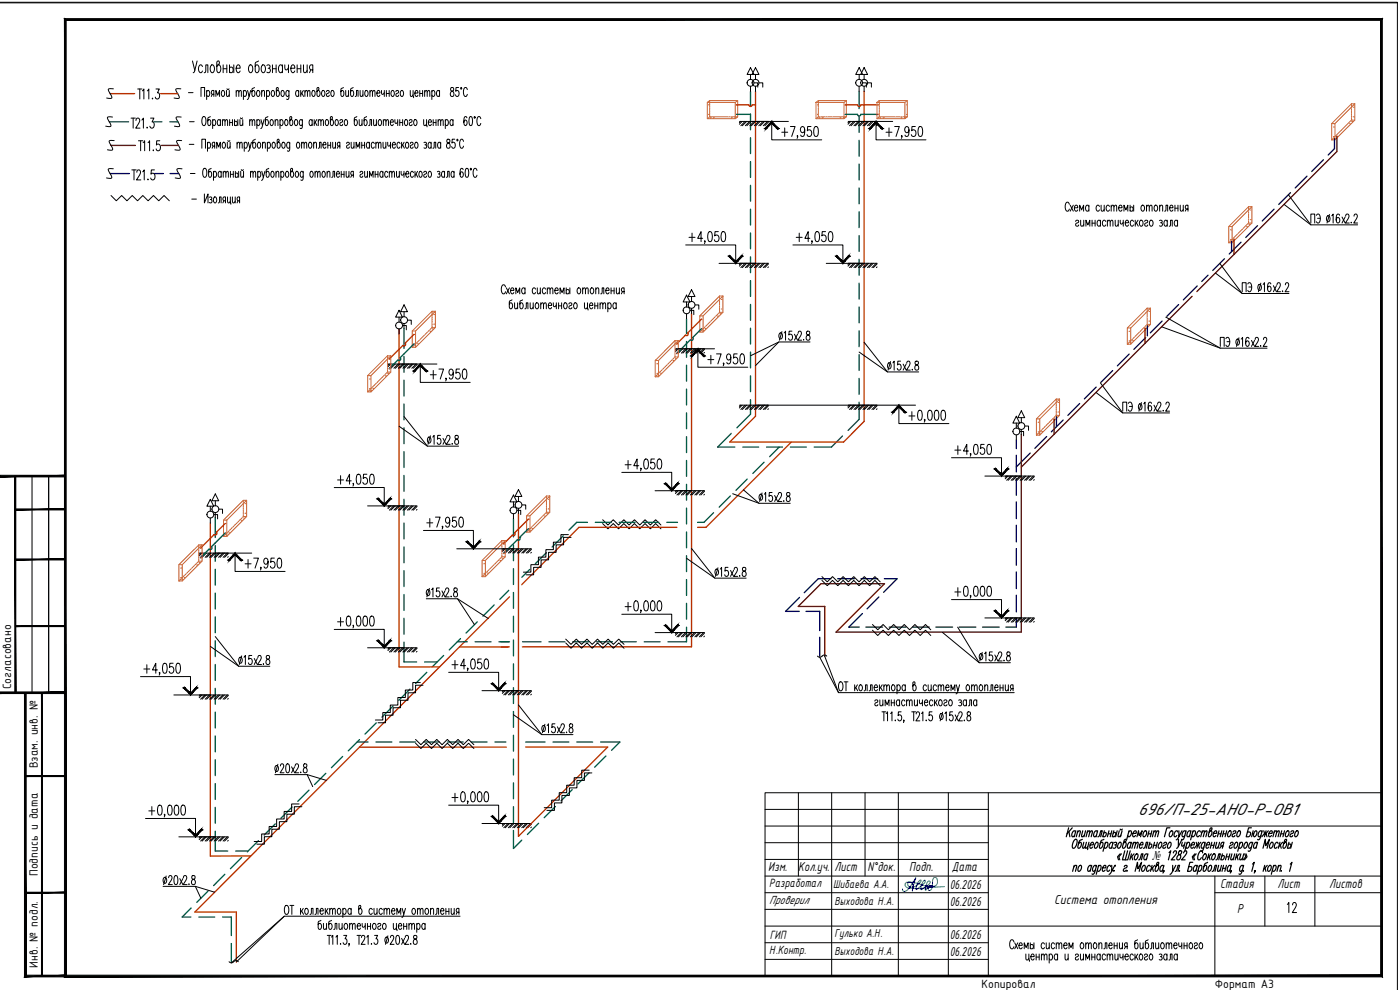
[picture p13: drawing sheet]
<svg xmlns="http://www.w3.org/2000/svg" width="420mm" height="297mm" viewBox="0 0 420 297" stroke-linecap="round" stroke-linejoin="round" font-family="sans-serif">
<defs><g id="words">
<text font-size="7.9" x="218.7" y="152.4">15х2.8</text>
<text font-size="6.2" x="390.2" y="275.2" transform="rotate(-90 390.2 275.2)">12</text>
<text font-size="5.4" x="341.5" y="244.5">696/П-25-АНО-Р-ОВ1</text>
<g font-size="4.2">
<text x="230.5" y="261.4">Изм.</text>
<text x="239.5" y="261.4">Кол.уч.</text>
<text x="250.4" y="261.4">Лист</text>
<text x="260.3" y="261.4">N°док.</text>
<text x="272.9" y="261.4">Подп.</text>
<text x="285.7" y="261.4">Дата</text>
<text x="285" y="266.7">06.2026</text>
<text x="366.2" y="266.4">Cтадия</text>
<text x="383.4" y="266.4">Лист</text>
<text x="398.9" y="266.5">Листов</text>
<text x="285" y="271.7">06.2026</text>
<text x="316.4" y="271.4">Система отопления</text>
<text x="371.3" y="273.9">Р</text>
<text x="285" y="281.7">06.2026</text>
<text x="285" y="286.7">06.2026</text>
</g>
<text font-size="4.1" x="345.8" y="258">№</text>
<g font-size="3.9">
<text x="3.3" y="206.8" transform="rotate(-90 3.3 206.8)">Согласовано</text>
<text x="11.3" y="230.5" transform="rotate(-90 11.3 230.5)">Взам. инв. №</text>
<text x="11.3" y="262.9" transform="rotate(-90 11.3 262.9)">Подпись и дата</text>
<text x="230.9" y="266.2">Разработал</text>
<text x="230.9" y="271.2">Проверил</text>
<text x="231" y="281.6">ГИП</text>
<text x="230.9" y="286.2">Н.Контр.</text>
<text x="11.3" y="290.4" transform="rotate(-90 11.3 290.4)">Инв. № подл.</text>
<text x="294.6" y="296.4">Копировал</text>
<text x="364.6" y="296.4">Формат А3</text>
</g>
<g font-size="3.7">
<text x="250.1" y="266.5">Шибаева А.А.</text>
<text x="250.4" y="271.6">Выходова Н.А.</text>
<text x="250.4" y="281.2">Гулько А.Н.</text>
<text x="250.4" y="286.5">Выходова Н.А.</text>
</g>
</g></defs>
<g fill="none" stroke="#005c45" stroke-width=".4">
<path d="M225.2 27.4v4.4M225.2 34.2v4.8M257.8 27.4v5.2M257.8 35v4.7M225.2 41.3v4.8M225.2 48.5v4.7M225.2 55.6v4.8M257.8 42.1v4.8M257.8 49.2v4.8M257.8 56.4v4.8M225.2 62.8v4.7M225.2 69.9v4.8"/>
<path d="M225.2 77.1v4.7M257.8 63.5v4.8M257.8 70.7v4.7M257.8 77.8v4.8M121.2 98.6v5.9M206 95.7v4.4M225.2 84.2v4.7M225.2 91.3v4.8M225.2 98.5v4.7M257.8 85v4.7M257.8 92.1v4.8M257.8 99.3v4.7"/>
<path d="M119.4 108l-2.6 2.6M121.2 106.9v4.8M121.2 114.1v4.7M124.2 103.2l-4.1 4.1a.5 .5 0 0 1 0 .7 .5 .5 0 0 1-.7 0M206 102.5v4.7M206 109.6v4.7M206 116.7v4.8M225.2 105.6v4.8M225.2 112.8v4.7M225.2 119.9v4.4M257.8 106.4v4.8M257.8 113.5v4.8"/>
<path d="M121.2 121.2v4.8M121.2 128.4v4.7M121.2 135.5v4.8M206 123.9v4.7M206 131v4.8M206 138.2v4.7M257.8 120.7v5.1M64.6 155.3v6M67.6 159.9l-4.1 4.1a.5 .5 0 0 1 0 .7 .5 .5 0 0 1-.7 0M121.2 142.6v4.8M121.2 149.8v4.8M121.2 156.9v4.8"/>
<path d="M154.1 155.7v5.4M173.1 156.7l-2.4 2.4M206 145.3v4.8M206 152.4v4.8M206 159.6v4.8M62.8 164.7l-2.7 2.7M64.6 163.7v4.7M64.6 170.8v4.8M64.6 178v4.7M121.2 164.1v4.8M121.2 171.2v4.8M121.2 178.4v4.7"/>
<path d="M152.7 177.1l-2.7 2.7M154.1 163.5v4.7M154.1 170.6v4.8M154.1 177.8v4.7M155.2 162l-4.1 4.1M159 170.9l-2.4 2.3M164 165.8l-3.4 3.4M169.1 160.7l-3.4 3.4M206 166.7v4.8M206 173.9v4.8M64.6 185.1v4.8M64.6 192.2v4.8"/>
<path d="M64.6 199.4v4.7M121.2 192.7v5.9h3.8M121.2 185.5v4.8M127.4 198.6h3.8M133.1 196.7l-3.3 3.3M137.2 192.6h3M138.2 191.6l-3.4 3.4M142.6 192.6h4.8M143.2 186.6l-3.3 3.3M148.3 181.5l-3.4 3.4M149.8 192.6h3.1M154.1 184.9v4.8"/>
<path d="M154.1 192v4.8M154.1 199.2v4.7M156.8 192.6h5.6M164.8 192.6h4.7M171.9 192.6h4.8M179 192.6h4.8M186.2 192.6h4.7M193.3 192.6h4.8M206 188.2v4.4h-5.5M206 181v4.8M64.6 206.5v4.8M64.6 213.7v4.7"/>
<path d="M112.9 216.9l-3.3 3.3M118 211.8l-3.4 3.4M123 206.8l-3.3 3.3M128.1 201.7l-3.4 3.4M154.1 206.3v4.8M154.1 213.5v4.7M64.6 220.8v4.8M64.6 228v4.7M64.6 235.1v4.8M92.7 237.1l-3.3 3.3M97.8 232l-3.4 3.4M102.8 227l-3.3 3.3"/>
<path d="M107.9 221.9l-3.4 3.4M154.1 220.6v4.8M154.1 227.8v4.7M154.1 234.9v4.8M64.6 249.4v5.9h3.7M64.6 242.2v4.8M70.7 255.3h3.8M72.5 257.3l-3.3 3.4M77.6 252.2l-3.4 3.4M82.6 247.2l-3.3 3.4M87.7 242.1l-3.4 3.4M154.1 242v4.8"/>
<path d="M154.1 249.2v5.4M57.4 272.4l-2.7 2.8h2.6M59.7 275.2h4.7M62.4 267.4l-3.3 3.3M66.8 275.2h2.6v5.5M67.5 262.3l-3.4 3.4M69.4 283.1v5.5"/>
</g>
<g fill="none" stroke="#b82e00" stroke-width=".4">
<path d="M226.7 27.4v97.5M259.3 27.4v99M119.8 98.6v101.5h12.1M207.5 94.1v100h-50.7M120.9 103.7l-4.1 4.1M124.2 100.3l-2.6 2.6a.5 .5 0 0 1 0 .7 .5 .5 0 0 1-.7 0M63.1 157v99.8h12.2M67.6 157.1l-2.6 2.6a.5 .5 0 0 1 0 .7 .5 .5 0 0 1-.7 0M155.6 154.1v96.8M173.7 158.2l-17.1 17.2M64.3 160.4l-4.2 4.1M152.9 179.1l-94.4 94.5h12.4v15"/>
<path d="M137.9 194.1h14.7M152.9 194.1h-2.5"/>
</g>
<g fill="none" stroke="#000061" stroke-width=".4">
<path d="M387.3 57.8l-3.5 3.5M392.2 52.9l-3.5 3.5M397.2 47.9l-3.5 3.6M400.5 41.6v3l-1.9 1.9M367.5 77.6l-3.5 3.6M369.6 72.5v3M372.4 72.7l-3.5 3.5M377.4 67.7l-3.5 3.6M382.4 62.8l-3.6 3.5M344.3 97.8v3M348.8 96.3l-3.6 3.6M353.7 91.4l-3.5 3.5"/>
<path d="M359.3 85.8l-4.2 4.2M362.5 82.6l-1.8 1.9M329 116.1l-3.6 3.6M333.9 111.2l-3.5 3.5M338.9 106.2l-3.6 3.6M343.8 101.3l-3.5 3.5M305 132v2.6M305 136.6v5M309.2 135.9l-4.2 4.2M314.1 131l-3.5 3.5M317.1 125.1v2.9M319.1 126l-3.6 3.6"/>
<path d="M324 121.1l-3.5 3.5M305 143.6v5M305 150.6v5M305 157.6v5M239.9 179.2l-4.1 4.2h4.1M245.6 173.6l-4.2 4.2M305 164.6v5M305 171.6v5M305 178.6v5M241.9 183.4h4.1v5.8M246 191.2v5.7M254.7 188.2h3.2"/>
<path d="M259.9 188.2h5M266.9 188.2h5M273.9 188.2h5M280.9 188.2h5M287.9 188.2h5M294.9 188.2h5M305 185.6v2.6h-3.1"/>
</g>
<path d="M401.2 40.9v4.6l-42 42M370.3 71.8v4.6M343.6 98.5v4.5M357.8 88.9l-51.3 51.3M306.5 130.4v59.3h-55.6M316.4 125.8v4.5M246.4 175.1l-6.8 6.9h7.9v14.9" fill="none" stroke="#750000" stroke-width=".4"/>
<!-- layer: 0 -->
<g fill="none" stroke="#cd6928" stroke-width=".3">
<path d="M399.6 37.1h1M400.2 38.1h.1M400.6 37.1l6-6v4.9l-6 6zM401.8 39.8l-.4 .4M402.3 39.3l-.4 .4M402.8 38.8l-.4 .4M403.3 38.3l-.4 .4M403.8 37.8l-.4 .4M404.3 37.3l-.4 .4M404.8 36.8l-.4 .4M405 37.2h.1M405.3 36.4l-.4 .3"/>
<path d="M405.6 31.1l-6 6v4.9M405.6 35.4l-.2 .8M405.6 31.1v.6M405.6 31.9v.5M405.6 32.6v.5M405.6 33.3v.5M405.6 34v.6M405.6 34.7v.5M405.6 31.1h1M405.6 36h.4M405.7 36.5h.1M406.1 32.2h.1"/>
<path d="M406.1 35h.1M406.2 36h.4M399.6 42h1M399.8 41.8l-.2 .2M400.2 41h.1M400.3 41.3l-.3 .3M400.5 41.6h.1M400.8 40.8l-.3 .4M401.2 40.9h.1M401.3 40.3l-.3 .4M368.8 72.8h1M368.8 68h1"/>
<path d="M368.9 72.7l-.1 .1M369.3 69h.1M369.3 71.8h.1M369.4 72.2l-.3 .3M369.6 72.5h.1M369.8 68l5.9-6v4.9l-5.9 5.9zM369.9 71.7l-.3 .3M370.3 71.8h.1M370.4 71.2l-.3 .3M370.9 70.7l-.3 .3M371.4 70.2l-.3 .4M371.9 69.7l-.3 .3"/>
<path d="M372.4 69.2l-.4 .4M372.9 68.7l-.3 .4M373.4 68.2l-.4 .4M373.9 67.7l-.4 .4M374.1 68h.1M374.4 67.2l-.4 .4M374.7 62l-5.9 6v4.8M374.7 66.3l-.2 .8M374.7 62v.6M374.7 62.8v.5M374.7 63.5v.5M374.7 64.2v.5"/>
<path d="M374.7 64.9v.5M374.7 65.6v.5M374.7 62h1M374.7 66.9h.4M374.8 67.3h.1M375.2 63h.1M375.2 65.9h.1M375.3 66.9h.4M123.7 99.3h1M124.7 99.3l6-5.9v4.9l-6 5.9zM128.4 99.6l-.4 .3M128.8 99.1l-.3 .3"/>
<path d="M129 99.4h.1M129.3 98.6l-.3 .3M129.7 93.4l-6 5.9v4.9M129.7 97.7l-.2 .7M129.7 93.4v.6M129.7 94.2v.5M129.7 94.9v.5M129.7 95.6v.5M129.7 96.3v.5M129.7 97v.5M129.7 93.4h1M129.7 98.3h.4"/>
<path d="M129.7 98.7h.1M130.2 94.4h.1M130.2 97.3h.1M130.3 98.3h.4M338.3 98.4h1M338.8 99.4h.1M342 99.6l-.4 .4M342.5 99.2l-.4 .3M343 98.6l-.4 .4M343.5 98.2l-.4 .3M343.6 98.5h.1M344 97.6l-.4 .4"/>
<path d="M344.3 92.5l-6 5.9v4.9M344.3 96.8l-.2 .7M344.3 92.5v.6M344.3 93.2v.6M344.3 93.9v.6M344.3 94.6v.6M344.3 95.4v.4M344.3 96.1v.4M344.3 92.5h1M344.3 97.3h.4M344.3 97.8h.1M344.8 93.5h.1"/>
<path d="M344.8 96.3h.1M344.9 97.3h.4M345.3 92.5v4.8l-6 6v-4.9zM110.3 117.6h1M110.3 112.7h1M110.5 117.4l-.2 .2M110.8 113.7h.1M110.8 116.6h.1M111 116.9l-.3 .4M111.2 117.2h.1M111.3 112.7l6-5.9v4.8l-6 6zM111.5 116.4l-.4 .4"/>
<path d="M111.9 116.5h.1M112 115.9l-.3 .4M112.5 115.4l-.4 .4M113 114.9l-.4 .4M113.5 114.4l-.4 .4M114 113.9l-.4 .4M114.5 113.4l-.4 .4M115 113l-.4 .3M115.5 112.5l-.4 .3M115.7 112.8h.1M116 112l-.4 .3M116.3 106.8l-6 5.9v4.9"/>
<path d="M116.3 111l-.2 .8M116.3 106.8v.6M116.3 107.6v.5M116.3 108.3v.5M116.3 109v.5M116.3 109.7v.5M116.3 110.3v.6M116.3 106.8h1M116.3 111.6h.4M116.4 112.1h.1M116.8 107.8h.1M116.8 110.6h.1"/>
<path d="M116.9 111.6h.4M123.7 104.2h1M123.9 104l-.2 .2M124.2 100.3h.1M124.2 103.2h.1M124.4 103.5l-.4 .4M124.6 103.9h.1M124.9 103l-.4 .4M125.3 103.2h.1M125.4 102.5l-.4 .4M125.9 102.1l-.4 .3M126.4 101.5l-.4 .4"/>
<path d="M126.9 101.1l-.4 .3M127.4 100.6l-.4 .3M127.9 100.1l-.4 .3M317 119.7l-6 6v4.9M317 119.7v.6M317 119.7h1M318 119.7v4.9l-6 6v-4.9zM338.3 103.3h1M338.5 103.1l-.2 .2M338.8 102.3h.1M339 102.6l-.4 .4M339.2 102.9h.1"/>
<path d="M339.5 102.1l-.3 .4M339.9 102.2h.1M340 101.6l-.4 .4M340.5 101.1l-.4 .4M341 100.6l-.4 .4M341.5 100.1l-.4 .4M311 130.6h1M311 125.7h1M311.2 130.4l-.2 .2M311.6 126.7h.1M311.6 129.6h.1M311.7 129.9l-.3 .3"/>
<path d="M311.9 130.2h.1M312.2 129.4l-.3 .4M312.6 129.5h.1M312.7 128.9l-.3 .4M313.2 128.4l-.4 .4M313.7 127.9l-.3 .4M314.2 127.4l-.4 .4M314.7 126.9l-.4 .4M315.2 126.4l-.4 .4M315.7 125.9l-.4 .4M316.2 125.4l-.4 .4M316.4 125.8h.1"/>
<path d="M316.7 125l-.4 .3M317 124l-.2 .8M317 120.5v.5M317 121.2v.5M317 121.9v.5M317 122.6v.5M317 123.3v.5M317 124.6h.4M317.1 125.1h.1M317.5 120.7h.1M317.5 123.6h.1M317.6 124.6h.4"/>
<path d="M67.1 156h1M67.6 157.1h.1M67.6 159.9h.1M68.1 156l5.9-5.9v4.9l-5.9 5.9zM68.2 159.8l-.3 .3M68.6 159.9h.1M68.7 159.3l-.3 .3M69.2 158.8l-.3 .3M69.7 158.3l-.3 .3M70.2 157.8l-.3 .3M70.7 157.3l-.3 .3M71.2 156.8l-.3 .3"/>
<path d="M71.7 156.3l-.3 .4M72.2 155.8l-.3 .4M72.4 156.1h.1M72.7 155.3l-.4 .4M73 150.1l-5.9 5.9v4.9M73 154.4l-.2 .8M73 150.1v.6M73 150.9v.5M73 151.6v.5M73 152.3v.5M73 153v.5M73 153.7v.5"/>
<path d="M73 150.1h1M73 155h.4M73.1 155.4h.1M73.5 151.1h.1M73.5 154h.1M73.6 155h.4M158.1 159.6h.9M158.1 154.8h.9M158.2 159.5l-.1 .1M158.6 155.8h.1M158.6 158.7h.1M158.7 159l-.3 .3"/>
<path d="M158.9 159.3h.1M159 154.8l6-6v4.9l-6 5.9zM159.2 158.5l-.3 .3M159.6 158.6h.1M159.7 158l-.3 .3M160.2 157.5l-.3 .3M160.7 157l-.3 .3M161.2 156.5l-.4 .4M161.7 156l-.3 .4M162.2 155.5l-.4 .4M162.7 155l-.4 .4M163.2 154.5l-.4 .4"/>
<path d="M163.4 154.8h.1M163.7 154l-.4 .4M164 148.8l-5.9 6v4.8M164 153.1l-.2 .8M164 148.8v.6M164 149.6v.5M164 150.3v.5M164 151v.5M164 151.7v.5M164 152.4v.5M164 148.8h1M164 153.7h.4"/>
<path d="M164.1 154.1h.1M164.5 149.8h.1M164.5 152.7h.1M164.6 153.7h.4M53.7 174.3h1M53.7 169.4h1M53.9 174.1l-.2 .2M54.2 170.4h.1M54.2 173.3h.1M54.4 173.6l-.4 .4M54.5 174h.1M54.7 169.4l5.9-5.9v4.9l-5.9 5.9z"/>
<path d="M54.9 173.2l-.4 .3M55.3 173.3h.1M55.4 172.6l-.4 .4M55.9 172.2l-.4 .3M56.3 171.6l-.3 .4M56.9 171.2l-.4 .3M57.3 170.7l-.3 .3M57.8 170.2l-.3 .3M58.3 169.7l-.3 .3M58.8 169.2l-.3 .3M59 169.5h.1M59.3 168.7l-.3 .3"/>
<path d="M59.6 163.5l-5.9 5.9v4.9M59.6 167.8l-.1 .7M59.6 163.5v.6M59.6 164.3v.5M59.6 165v.5M59.6 165.7v.5M59.6 166.4v.5M59.6 167.1v.5M59.6 163.5h1M59.6 168.4h.4M59.7 168.8h.1M60.1 164.5h.1"/>
<path d="M60.1 167.4h.1M60.2 168.4h.4M67.1 160.9h1M67.2 160.7l-.1 .2M67.8 160.3l-.4 .3M67.9 160.6h.1"/>
</g>
<g fill="none" stroke="#000" stroke-width=".3">
<path d="M222.3 36.4l-.4 .4M222.7 36.4l-.8 .9M223.6 36.4l-1.3 1.3M224.1 36.4l-1.3 1.3M225 36.4l-1.3 1.3M225.4 36.4l-1.3 1.3M226.3 36.4l-1.3 1.3M226.8 36.4l-1.3 1.3M227.6 36.4l-1.2 1.3M228.1 36.4l-1.3 1.3M229 36.4l-1.3 1.3M229.4 36.4l-1.2 1.3"/>
<path d="M230.4 36.4l-1.3 1.3M230.6 37.5l-.2 .2M230.6 36.6l-1.1 1.1M254.9 36.4l-.4 .4M255.3 36.4l-.8 .9M256.2 36.4l-1.2 1.3M256.7 36.4l-1.3 1.3M257.6 36.4l-1.3 1.3M258 36.4l-1.3 1.3M258.9 36.4l-1.3 1.3M259.4 36.4l-1.3 1.3M260.3 36.4l-1.3 1.3"/>
<path d="M260.7 36.4l-1.3 1.3M261.6 36.4l-1.3 1.3M262.1 36.4l-1.3 1.3M263 36.4l-1.3 1.3M263.2 37.5l-.2 .2M263.2 36.6l-1.1 1.1M222.3 79l-.4 .4M222.7 79l-.8 .8M223.6 79l-1.3 1.3M224.1 79l-1.3 1.3M225 79l-1.3 1.3M225.4 79l-1.3 1.3"/>
<path d="M226.3 79l-1.3 1.3M226.8 79l-1.3 1.3M227.6 79l-1.2 1.3M228.1 79l-1.3 1.3M229 79l-1.3 1.3M229.4 79l-1.2 1.3M230.4 79l-1.3 1.3M230.6 79.2l-1.1 1.1M254.9 79l-.4 .4M255.3 79l-.8 .8M256.2 79l-1.2 1.3M256.7 79l-1.3 1.3"/>
<path d="M257.6 79l-1.3 1.3M258 79l-1.3 1.3M258.9 79l-1.3 1.3M259.4 79l-1.3 1.3M260.3 79l-1.3 1.3M260.7 79l-1.3 1.3M261.6 79l-1.3 1.3M262.1 79l-1.3 1.3M263 79l-1.3 1.3M263.2 79.2l-1.1 1.1M230.6 80.1l-.2 .2M263.2 80.1l-.2 .2"/>
<path d="M116.8 109.2l-.4 .4M117.2 109.2l-.8 .9M118.1 109.2l-1.2 1.3M118.6 109.2l-1.3 1.3M119.5 109.2l-1.3 1.3M119.9 109.2l-1.2 1.3M120.8 109.2l-1.3 1.3M121.3 109.2l-1.3 1.3M122.2 109.2l-1.3 1.3M122.6 109.2l-1.3 1.3M123.5 109.2l-1.3 1.3M124 109.2l-1.3 1.3"/>
<path d="M124.9 109.2l-1.3 1.3M125.2 110.3l-.3 .2M125.2 109.4l-1.2 1.1M203.1 104.7l-.4 .3M203.5 104.7l-.8 .8M204.4 104.7l-1.2 1.2M204.9 104.7l-1.3 1.2M205.8 104.7l-1.3 1.2M206.2 104.7l-1.3 1.2M207.1 104.7l-1.3 1.2M207.6 104.7l-1.3 1.2M208.5 104.7l-1.3 1.2"/>
<path d="M208.9 104.7l-1.3 1.2M209.8 104.7l-1.3 1.2M210.3 104.7l-1.3 1.2M211.2 104.7l-1.3 1.2M211.4 105.7l-.2 .2M211.4 104.8l-1.1 1.1M222.3 121.6l-.4 .3M222.7 121.6l-.8 .8M223.6 121.6l-1.3 1.3M224.1 121.6l-1.3 1.3M225 121.6l-1.3 1.3M225.4 121.6l-1.3 1.3"/>
<path d="M226.3 121.6l-1.3 1.3M226.8 121.6l-1.3 1.3M227.6 121.6l-1.2 1.3M228.1 121.6l-1.3 1.3M229 121.6l-1.3 1.3M229.4 121.6l-1.2 1.3M230.4 121.6l-1.3 1.3M230.6 122.6l-.2 .3M230.6 121.7l-1.1 1.2M254.9 121.6l-.4 .3M255.3 121.6l-.8 .8M256.2 121.6l-1.2 1.3"/>
<path d="M256.7 121.6l-1.3 1.3M257.6 121.6l-1.3 1.3M258 121.6l-1.3 1.3M258.9 121.6l-1.3 1.3M259.4 121.6l-1.3 1.3M260.3 121.6l-1.3 1.3M260.7 121.6l-1.3 1.3M261.6 121.6l-1.3 1.3M262.1 121.6l-1.3 1.3M263 121.6l-1.3 1.3M263.2 122.6l-.2 .3M263.2 121.7l-1.1 1.2"/>
<path d="M116.8 151.8l-.4 .4M117.2 151.8l-.8 .8M118.1 151.8l-1.2 1.3M118.6 151.8l-1.3 1.3M119.5 151.8l-1.3 1.3M119.9 151.8l-1.2 1.3M120.8 151.8l-1.3 1.3M121.3 151.8l-1.3 1.3M122.2 151.8l-1.3 1.3M122.6 151.8l-1.3 1.3M123.5 151.8l-1.3 1.3M124 151.8l-1.3 1.3"/>
<path d="M124.9 151.8l-1.3 1.3M125.2 152.9l-.3 .2M125.2 152l-1.2 1.1M203.1 147.2l-.4 .4M203.5 147.2l-.8 .9M204.4 147.2l-1.2 1.3M204.9 147.2l-1.3 1.3M205.8 147.2l-1.3 1.3M206.2 147.2l-1.3 1.3M207.1 147.2l-1.3 1.3M207.6 147.2l-1.3 1.3M208.5 147.2l-1.3 1.3"/>
<path d="M208.9 147.2l-1.3 1.3M209.8 147.2l-1.3 1.3M210.3 147.2l-1.3 1.3M211.2 147.2l-1.3 1.3M211.4 148.3l-.2 .2M211.4 147.4l-1.1 1.1M302 142.8l-.3 .4M302.5 142.8l-.8 .9M303.4 142.8l-1.3 1.3M303.8 142.8l-1.2 1.3M304.7 142.8l-1.2 1.3M305.2 142.8l-1.3 1.3"/>
<path d="M306.1 142.8l-1.3 1.3M306.5 142.8l-1.3 1.3M307.4 142.8l-1.2 1.3M307.9 142.8l-1.3 1.3M308.8 142.8l-1.3 1.3M309.2 142.8l-1.2 1.3M310.1 142.8l-1.3 1.3M310.4 143.9l-.2 .2M310.4 143l-1.1 1.1M60.2 166l-.4 .3M60.6 166l-.8 .8M61.5 166l-1.3 1.2"/>
<path d="M61.9 166l-1.2 1.2M62.8 166l-1.2 1.2M63.3 166l-1.3 1.2M64.2 166l-1.3 1.2M64.6 166l-1.2 1.2M65.5 166l-1.2 1.2M66 166l-1.3 1.2M66.9 166l-1.3 1.2M67.3 166l-1.2 1.2M68.2 166l-1.2 1.2M68.5 167l-.2 .2M68.5 166.1l-1.1 1.1"/>
<path d="M151.1 164.7l-.4 .3M151.6 164.7l-.9 .8M152.5 164.7l-1.3 1.2M152.9 164.7l-1.3 1.2M153.8 164.7l-1.3 1.2M154.3 164.7l-1.3 1.2M155.2 164.7l-1.3 1.2M155.6 164.7l-1.3 1.2M156.5 164.7l-1.3 1.2M157 164.7l-1.3 1.2M157.9 164.7l-1.3 1.2M158.3 164.7l-1.3 1.2"/>
<path d="M159.2 164.7l-1.3 1.2M159.5 165.7l-.2 .2M159.5 164.8l-1.1 1.1M116.8 194.4l-.4 .3M117.2 194.4l-.8 .8M118.1 194.4l-1.2 1.2M118.6 194.4l-1.3 1.2M119.5 194.4l-1.3 1.2M119.9 194.4l-1.2 1.2M120.8 194.4l-1.3 1.2M121.3 194.4l-1.3 1.2M122.2 194.4l-1.3 1.2"/>
<path d="M122.6 194.4l-1.3 1.2M123.5 194.4l-1.3 1.2M124 194.4l-1.3 1.2M124.9 194.4l-1.3 1.2M125.2 195.4l-.3 .2M125.2 194.5l-1.2 1.1M203.1 189.8l-.4 .4M203.5 189.8l-.8 .8M204.4 189.8l-1.2 1.3M204.9 189.8l-1.3 1.3M205.8 189.8l-1.3 1.3M206.2 189.8l-1.3 1.3"/>
<path d="M207.1 189.8l-1.3 1.3M207.6 189.8l-1.3 1.3M208.5 189.8l-1.3 1.3M208.9 189.8l-1.3 1.3M209.8 189.8l-1.3 1.3M210.3 189.8l-1.3 1.3M211.2 189.8l-1.3 1.3M211.4 190.9l-.2 .2M211.4 190l-1.1 1.1M302 185.4l-.3 .4M302.5 185.4l-.8 .8M303.4 185.4l-1.3 1.3"/>
<path d="M303.8 185.4l-1.2 1.3M304.7 185.4l-1.2 1.3M305.2 185.4l-1.3 1.3M306.1 185.4l-1.3 1.3M306.5 185.4l-1.3 1.3M307.4 185.4l-1.2 1.3M307.9 185.4l-1.3 1.3M308.8 185.4l-1.3 1.3M309.2 185.4l-1.2 1.3M310.1 185.4l-1.3 1.3M310.4 186.5l-.2 .2M310.4 185.6l-1.1 1.1"/>
<path d="M60.2 208.5l-.4 .4M60.6 208.5l-.8 .8M61.5 208.5l-1.3 1.3M61.9 208.5l-1.2 1.3M62.8 208.5l-1.2 1.3M63.3 208.5l-1.3 1.3M64.2 208.5l-1.3 1.3M64.6 208.5l-1.2 1.3M65.5 208.5l-1.2 1.3M66 208.5l-1.3 1.3M66.9 208.5l-1.3 1.3M67.3 208.5l-1.2 1.3"/>
<path d="M68.2 208.5l-1.2 1.3M68.5 209.6l-.2 .2M68.5 208.7l-1.1 1.1M151.1 207.2l-.4 .4M151.6 207.2l-.9 .9M152.5 207.2l-1.3 1.3M152.9 207.2l-1.3 1.3M153.8 207.2l-1.3 1.3M154.3 207.2l-1.3 1.3M155.2 207.2l-1.3 1.3M155.6 207.2l-1.3 1.3M156.5 207.2l-1.3 1.3"/>
<path d="M157 207.2l-1.3 1.3M157.9 207.2l-1.3 1.3M158.3 207.2l-1.3 1.3M159.2 207.2l-1.3 1.3M159.5 208.3l-.2 .2M159.5 207.4l-1.1 1.1M60.2 251.1l-.4 .4M60.6 251.1l-.8 .8M61.5 251.1l-1.3 1.3M61.9 251.1l-1.2 1.3M62.8 251.1l-1.2 1.3M63.3 251.1l-1.3 1.3"/>
<path d="M64.2 251.1l-1.3 1.3M64.6 251.1l-1.2 1.3M65.5 251.1l-1.2 1.3M66 251.1l-1.3 1.3M66.9 251.1l-1.3 1.3M67.3 251.1l-1.2 1.3M68.2 251.1l-1.2 1.3M68.5 252.1l-.2 .3M68.5 251.3l-1.1 1.1M151.1 247.1l-.4 .4M151.6 247.1l-.9 .8M152.5 247.1l-1.3 1.3"/>
<path d="M152.9 247.1l-1.3 1.3M153.8 247.1l-1.3 1.3M154.3 247.1l-1.3 1.3M155.2 247.1l-1.3 1.3M155.6 247.1l-1.3 1.3M156.5 247.1l-1.3 1.3M157 247.1l-1.3 1.3M157.9 247.1l-1.3 1.3M158.3 247.1l-1.3 1.3M159.2 247.1l-1.3 1.3M159.5 248.1l-.2 .3M159.5 247.3l-1.1 1.1"/>
</g>
<!-- layer: 0 -->
<g fill="none" stroke="#000" stroke-width=".3">
<path d="M222 36.4h8.6M254.6 36.4h8.6M222 79h8.6M254.6 79h8.6M116.5 109.2h8.7M202.8 104.7h8.6M222 121.6h8.6M254.6 121.6h8.6M116.5 151.8h8.7M202.8 147.2h8.6M301.7 142.8h8.7M59.8 166h8.7"/>
<path d="M150.8 164.7h8.7M116.5 194.4h8.7M202.8 189.8h8.6M301.7 185.4h8.7M59.8 208.5h8.7M150.8 207.2h8.7M59.8 251.1h8.7M150.8 247.1h8.7"/>
</g>
<g fill="none" stroke="#000" stroke-width=".3">
<path d="M119.8 93.1l1 2.1h-2.1zM119.8 95.2v1.5M119.8 98.7v1.6M120.8 97.7h1.1v1.3M121.2 97.1v1.5M121.3 91.5l1 2h-2.1zM121.3 93.5v1.6M122.3 96.1h1.1v1.2M305 124.9l1 2h-2zM305 126.9v1.6M305 130.5v1.5M306 129.5h1.2v1.3"/>
<path d="M306.5 128.9v1.5M306.5 123.3l1 2h-2zM306.5 125.3v1.6M307.5 127.8h1.2v1.3M63.1 149.8l1 2.1h-2zM63.1 151.9v1.5M63.1 155.4v1.6M64.2 154.4h1.1v1.3M64.6 153.8v1.5M64.6 148.2l1 2h-2zM64.6 150.2v1.6M65.6 152.8h1.2v1.3"/>
<circle cx="119.8" cy="97.7" r="1.03"/>
<circle cx="121.3" cy="96.1" r="1.03"/>
<circle cx="305" cy="129.5" r="1.03"/>
<circle cx="306.5" cy="127.8" r="1.03"/>
<circle cx="63.1" cy="154.4" r="1.03"/>
<circle cx="64.6" cy="152.8" r="1.03"/>
</g>
<circle cx="155.9" cy="161.3" r=".2" fill="#005c45"/>
<path d="M153.7 160.6l-2.6 2.6" fill="none" stroke="#b82e00" stroke-width=".4"/>
<path d="M156 161.3a.5 .5 0 0 1 0 .7 .5 .5 0 0 1-.7 0" fill="none" stroke="#005c45" stroke-width=".4"/>
<circle cx="153.7" cy="160.6" r=".2" fill="#b82e00"/>
<path d="M205.7 100.6l-2.6 2.6M154.5 159.9a.5 .5 0 0 1 0 .7 .5 .5 0 0 1-.7 0M158.6 155.8l-4.2 4.1" fill="none" stroke="#b82e00" stroke-width=".4"/>
<path d="M207.2 102l-4.1 4.1M209 100.1l-1.1 1.2a.5 .5 0 0 1 0 .7 .5 .5 0 0 1-.7 0M158.6 158.7l-2.7 2.6" fill="none" stroke="#005c45" stroke-width=".4"/>
<!-- layer: 0 -->
<g fill="none" stroke="#cd6928" stroke-width=".3">
<path d="M210 99.6h1M210 94.8h1M210.2 99.5l-.2 .1M210.5 95.8h.1M210.5 98.6h.1M210.7 99l-.4 .3M210.9 99.3h.1M211 94.8l6-6v4.9l-6 5.9zM211.2 98.5l-.4 .3M211.6 98.6h.1M211.7 98l-.4 .3M212.2 97.5l-.4 .3"/>
<path d="M212.7 97l-.4 .4M213.1 96.5l-.3 .4M213.7 96l-.4 .4M214.1 95.5l-.3 .4M214.7 95l-.4 .4M215.1 94.5l-.3 .4M215.3 94.8h.1M215.6 94l-.3 .4M215.9 88.8l-5.9 6v4.8M215.9 93.1l-.1 .8M215.9 88.8v.6M215.9 89.6v.5"/>
<path d="M215.9 90.3v.5M215.9 91v.5M215.9 91.7v.5M215.9 92.4v.5M215.9 88.8h1.1M215.9 93.7h.4M216 94.1h.1M216.5 89.8h.1M216.5 92.7h.1M216.6 93.7h.4M144.7 173h1M144.7 168.2h1"/>
<path d="M144.8 172.9l-.1 .1M145.2 169.1h.1M145.2 172h.1M145.4 172.3l-.4 .4M145.5 172.7h.1M145.7 168.2l5.9-6v4.9l-5.9 5.9zM145.8 171.9l-.3 .3M146.2 172h.1M146.3 171.4l-.3 .3M146.8 170.9l-.3 .3M147.3 170.4l-.3 .3M147.8 169.9l-.3 .3"/>
<path d="M148.3 169.4l-.3 .3M148.8 168.9l-.3 .3M149.3 168.4l-.4 .3M149.8 167.9l-.3 .4M150 168.2h.1M150.3 167.4l-.4 .4M150.6 162.2l-5.9 6v4.8M150.6 166.5l-.2 .8M150.6 162.2v.6M150.6 163v.5M150.6 163.7v.5M150.6 164.4v.5"/>
<path d="M150.6 165.1v.5M150.6 165.8v.5M150.6 162.2h1M150.6 167.1h.4M150.7 167.5h.1M151.1 163.2h.1M151.1 166.1h.1M151.2 167.1h.4"/>
</g>
<g fill="none" stroke="#000" stroke-width=".3">
<path d="M154.1 148.5l1 2.1h-2zM154.1 150.6v1.5M154.1 154.1v1.6M155.1 153.1h1.2v1.3M155.6 146.9l1 2.1h-2zM155.6 149v1.5M155.6 152.5v1.6M156.6 151.5h1.2v1.3"/>
<circle cx="154.1" cy="153.1" r="1.03"/>
<circle cx="155.6" cy="151.5" r="1.03"/>
</g>
<circle cx="205.7" cy="100.6" r=".2" fill="#b82e00"/>
<path d="M33 28.1h7.4M48.2 28.1h5.1M221 31.5h3.7M224.7 31.5a.5 .5 0 0 0 .5 .4 .5 .5 0 0 0 .5-.4M225.7 31.5h1M253.6 31.5h3.7a.5 .5 0 0 0 .5 .4 .5 .5 0 0 0 .5-.4h5.2M210.5 95.8l-4.1 4.1a.5 .5 0 0 1 0 .7 .5 .5 0 0 1-.7 0M226.7 124.9l-7.7 7.7h34.2l6.1-6.2M237.5 132.6l-25.6 25.6h-2.5M173.7 158.2h29.4M152 224.2h-44.1M157.8 224.1h24.6l-26.8 26.8" fill="none" stroke="#b82e00" stroke-width=".4"/>
<g fill="none" stroke="#005c45" stroke-width=".4">
<path d="M32.8 36.5h5.8M46.1 36.5h2.5M51 36.5l2.4 .1M221 34.3h4.2M253.6 34.3h3.7a.5 .5 0 0 0 .5 .5 .5 .5 0 0 0 .5-.5h5.2M210.5 98.6l-1.5 1.5M219.5 130l-4.1 4.1h5.1M222.9 134.1h4.8M225.2 124.3l-4.1 4.1M229.3 138.7l-3.4 3.4M230.1 134.1h4.7M233.9 134.1l-2.9 2.9"/>
<path d="M237.2 134.1h4.8M252.8 130.8l-3.3 3.3h-5.2M257.8 125.8l-3.3 3.3M173.1 156.7h3.2M178.7 156.7h4.7M185.8 156.7h4.8M193 156.7h4.7M200.1 156.7h3.2M214.1 153.8l-2.8 2.9h-1.9M219.2 148.8l-3.4 3.4M107.2 222.6h3.2M112.8 222.6h4.8"/>
<path d="M120 222.6h4.7M127.1 222.6h4.8M134.3 222.6h4.7M141.4 222.6h4.8M148.5 222.6h3.3M157.8 222.6h5.8M166 222.6h4.7M171.7 236.9l-3.3 3.4M173.1 222.6h4.8M176.8 231.9l-3.4 3.3M180.3 222.6h5.7l-2.5 2.5M181.8 226.8l-3.3 3.4"/>
<path d="M156.6 252.1l-2.5 2.5M161.6 247l-3.3 3.4M166.7 242l-3.4 3.3"/>
</g>
<!-- layer: 0 -->
<g fill="none" stroke="#cd6928" stroke-width=".3">
<path d="M212.3 30.7h8.4v4.9h-8.4zM212.6 35.4l-.3 .2M212.6 34.3h.1M212.6 31.5h.1M213 30.2h8.4v4.9M213 34.5v.6h.6M213 30.2v.6M213 31v.5M213 31.7v.5M213 32.4v.5M213 33.1v.5M213 33.8v.5"/>
<path d="M213 35.1l-.3 .2M213 30.2l-.7 .5M213.1 35.3h.1M213.8 35.1h.5M214.1 35.3h.1M214.5 35.1h.5M215.2 35.1h.5M215.9 35.1h.5M216.6 35.1h.5M217.3 35.1h.5M218 35.1h.5M218.7 35.1h.5"/>
<path d="M219.4 35.1h.5M219.5 35.3h.1M220.1 35.1h.5M220.5 35.3h.1M220.8 35.1h.6M221 34.3h.1M221 31.5h.1M221.4 30.2l-.7 .5M221.4 35.1l-.7 .5M244.9 30.7h8.4v4.9h-8.4zM245.2 35.4l-.3 .2M245.2 34.3h.1"/>
<path d="M245.2 31.5h.1M245.6 30.2h8.4v4.9M245.6 34.5v.6h.6M245.6 30.2v.6M245.6 31v.5M245.6 31.7v.5M245.6 32.4v.5M245.6 33.1v.5M245.6 33.8v.5M245.6 35.1l-.3 .2M245.6 30.2l-.7 .5M245.7 35.3h.1"/>
<path d="M246.4 35.1h.5M246.7 35.3h.1M247.1 35.1h.5M247.8 35.1h.5M248.5 35.1h.5M249.2 35.1h.5M249.9 35.1h.5M250.6 35.1h.5M251.3 35.1h.5M252 35.1h.5M252.1 35.3h.1M252.7 35.1h.5"/>
<path d="M253.1 35.3h.1M253.4 35.1h.6M253.6 34.3h.1M253.6 31.5h.1M254 30.2l-.7 .5M254 35.1l-.7 .5M263.2 30.7h8.4v4.9h-8.4zM263.5 35.4l-.3 .2M263.5 34.3h.1M263.5 31.5h.1M263.9 30.2h8.4v4.9M263.9 34.5v.6h.6"/>
<path d="M263.9 30.2v.6M263.9 31v.5M263.9 31.7v.5M263.9 32.4v.5M263.9 33.1v.5M263.9 33.8v.5M263.9 35.1l-.3 .2M263.9 30.2l-.7 .5M264 35.3h.1M264.7 35.1h.5M265 35.3h.1M265.4 35.1h.5"/>
<path d="M266.1 35.1h.5M266.8 35.1h.5M267.5 35.1h.5M268.2 35.1h.5M268.9 35.1h.5M269.6 35.1h.5M270.3 35.1h.5M270.4 35.3h.1M271 35.1h.5M271.4 35.3h.1M271.7 35.1h.6M271.9 34.3h.1"/>
<path d="M271.9 31.5h.1M272.3 30.2l-.7 .5M272.3 35.1l-.7 .5M196.6 113h1M196.6 108.1h1M196.8 112.8l-.2 .2M197.1 109.1h.1M197.1 112h.1M197.3 112.4l-.3 .3M197.5 112.7h.1M197.6 108.1l6-5.9v4.9l-6 5.9zM197.8 111.9l-.4 .3"/>
<path d="M198.2 112h.1M198.3 111.4l-.4 .3M198.8 110.9l-.4 .3M199.3 110.4l-.4 .3M199.8 109.9l-.4 .3M200.3 109.4l-.4 .3M200.8 108.9l-.4 .3M201.3 108.4l-.4 .3M201.8 107.9l-.4 .4M201.9 108.2h.1M202.2 107.4l-.3 .4M202.6 102.2l-6 5.9v4.9"/>
<path d="M202.6 106.5l-.2 .8M202.6 102.2v.6M202.6 103v.5M202.6 103.7v.5M202.6 104.4v.5M202.6 105.1v.5M202.6 105.8v.5M202.6 102.2h1M202.6 107.1h.4M202.6 107.5h.1M203.1 103.2h.1M203.1 106.1h.1"/>
<path d="M203.2 107.1h.4"/>
</g>
<g fill="none" stroke="#000" stroke-width=".3">
<path d="M225.2 20.3l1.1 2h-2.1zM225.2 22.3v1.6M225.2 25.9v1.5M226.3 24.9h1.1v1.2M226.7 20.3l1.1 2h-2.1zM226.7 22.3v1.6M226.7 25.9v1.5M227.8 24.9h1.1v1.2M257.8 25.9v1.5M257.9 20.3l1 2h-2.1zM257.9 22.3v1.6M258.9 24.9h1.1v1.2"/>
<path d="M259.3 20.3l1.1 2h-2.1zM259.3 22.3v1.6M259.3 25.9v1.5M260.4 24.9h1.1v1.2M206 88.5l1.1 2.1h-2.1zM206 90.6v1.5M206 94.2v1.5M207.1 93.1h1.1v1.3M207.5 86.9l1.1 2.1h-2.1zM207.5 89v1.5M207.5 92.5v1.6M208.6 91.5h1.1v1.3"/>
<circle cx="225.2" cy="24.8" r="1.03"/>
<circle cx="226.7" cy="24.8" r="1.03"/>
<circle cx="257.8" cy="24.8" r="1.03"/>
<circle cx="259.3" cy="24.8" r="1.03"/>
<circle cx="206" cy="93.1" r="1.03"/>
<circle cx="207.5" cy="91.5" r="1.03"/>
</g>
<path d="M0 .7h419.4v296.3M245.3 196.8l.7 .4 .7-.4M246.7 196.9l.7-.4 .7 .4M68.7 288.5a1.17 1.17 0 0 0 1.9-.2h.5l.4 .3" fill="none" stroke="#000" stroke-width=".3"/>
<g fill="none" stroke="#000" stroke-width=".3">
<path d="M386.7 58.4l6.7 9.1h14M366.1 79l6.7 9.1h14M385.4 61.3l8 6.2M393.4 66.9v-2.7h1.2v2.7M395.1 64.6l.3-.4h.4a2.02 2.02 0 0 1 0 2.7h-.4l-.3-.4M395.4 65.5h.8M398.3 64.9l.2-.2a.94 .94 0 0 1 .7 .9 .94 .94 0 0 1-.7 .9l-.4-.7zM399 64.4l-.7 2.5M399.7 64.7l.4-.5v2.7M402 64.6l-.1-.2-.4-.2a1.77 1.77 0 0 0 .1 2.7 .91 .91 0 0 0 .5-.8 .91 .91 0 0 0-.6-.9l-.5 .8M402.8 65.1l.9 1.8M403.7 65.1l-.9 1.8"/>
<path d="M403.8 64.9l.1-.4a.57 .57 0 0 1 .9-.1 .57 .57 0 0 1 0 .8l-1 1.7h1.1M405.5 66.7v.2l.1-.1M406.4 64.9v-.4a.56 .56 0 0 1 .9-.1 .56 .56 0 0 1 0 .8l-1 1.7h1.1M234.7 99.5l-.8 2.6M235.3 99.9l.5-.5v2.7M237.7 99.4h-.9l-.1 1.1 .1-.1a.58 .58 0 0 1 1 .3v1a.56 .56 0 0 1-.6 .4 .56 .56 0 0 1-.5-.5M242.1 99.5v.8a1.01 1.01 0 0 1 .9 .7 1.01 1.01 0 0 1-.3 1.1 .84 .84 0 0 1-.8-.9 .84 .84 0 0 1 .9-.8l.2-.4-.1-.5zM348.6 98.1l17.6 6.4M349.9 95.2l16.3 9.3h14.1M364.8 81.9l8 6.2M372.8 87.5v-2.7h1.2v2.7M374.5 85.2l.3-.4a1.5 1.5 0 0 1 .7 2.3l-.4 .4h-.3l-.3-.4"/>
<path d="M374.8 86.1h.8M377.7 85.5l.2-.2a.93 .93 0 0 1 .7 .9 .93 .93 0 0 1-.7 .9l-.4-.7zM378.4 84.9l-.7 2.6M379.1 85.3l.4-.5v2.7M381.4 85.2l-.5-.4a1.83 1.83 0 0 0 .1 2.7 .92 .92 0 0 0 .5-.8 .92 .92 0 0 0-.6-.8l-.5 .7M382.2 85.7l.9 1.8M383.1 85.7l-.9 1.8M383.2 85.5l.1-.4a.58 .58 0 0 1 .9-.1 .58 .58 0 0 1 0 .9l-1 1.6h1.1M384.9 87.3v.2l.1-.1M385.8 85.5v-.4a.58 .58 0 0 1 .9-.1 .58 .58 0 0 1 0 .9l-1 1.6h1.1M233.7 102.6l-8.5 4.2M234 100l.2-.1a.94 .94 0 0 1 .6 .9 .94 .94 0 0 1-.6 .9l-.5-.8z"/>
<path d="M238.4 100.3l1 1.8M239.4 100.3l-1 1.8M239.5 100l.1-.4a.57 .57 0 0 1 .8 0 .57 .57 0 0 1 0 .8l-1 1.7h1.2M241.2 101.8l.1 .1M243.1 102.6h-9.4l-7 7.1M257.8 105.6l8.5 6h9.4M259.3 102.7l7 8.9M266.6 109l.2-.1a.93 .93 0 0 1 .6 .9 .93 .93 0 0 1-.6 .9l-.4-.8zM267.3 108.5l-.8 2.5M267.9 108.9l.5-.5v2.6M270.3 108.4h-.8l-.1 1.1 .1-.1a.56 .56 0 0 1 .9 .3v1a.55 .55 0 0 1-.6 .4 .55 .55 0 0 1-.5-.6M271 109.2l.9 1.8"/>
<path d="M271.9 109.2l-.9 1.8M272.1 109l.1-.4a.56 .56 0 0 1 .8-.1 .56 .56 0 0 1 0 .9l-1 1.6h1.2M273.8 110.8v.2l.1-.1M274.7 108.5v.7a1 1 0 0 1 .9 .7 1 1 0 0 1-.3 1.1 .84 .84 0 0 1-.8-.8 .84 .84 0 0 1 .9-.8l.2-.4-.1-.5zM328.9 117.8l8.1 6.1M330.2 114.9l6.8 9h14M366.2 103.9v-2.7h1.2v2.7M367.9 101.6l.3-.4h.4a2.05 2.05 0 0 1 0 2.7h-.4l-.3-.4M368.2 102.5h.9M371.2 101.9l.1-.2a.94 .94 0 0 1 .7 .9 .94 .94 0 0 1-.7 .9l-.4-.7zM371.8 101.4l-.7 2.5M372.5 101.7l.4-.5v2.7"/>
<path d="M374.8 101.6v-.2l-.5-.2a1.8 1.8 0 0 0 .1 2.7 .91 .91 0 0 0 .5-.8 .91 .91 0 0 0-.6-.8l-.5 .7M375.6 102.1l.9 1.8M376.5 102.1l-.9 1.8M376.7 101.9l.1-.4a.57 .57 0 0 1 .8-.1 .57 .57 0 0 1 0 .9l-1 1.6h1.2M378.4 103.7v.1M379.2 101.9l.1-.4a.57 .57 0 0 1 .8-.1 .57 .57 0 0 1 0 .9l-1 1.6h1.2M119.8 127.9l8.5 6h9.3M121.2 125l7.1 8.9M128.5 131.3l.2-.2a.94 .94 0 0 1 .7 .9 .94 .94 0 0 1-.7 .9l-.4-.7zM129.2 130.8l-.8 2.5M129.9 131.1l.4-.5v2.7M132.2 130.6h-.8l-.1 1.2 .1-.1a.54 .54 0 0 1 .9 .2v1a.55 .55 0 0 1-.6 .4 .55 .55 0 0 1-.5-.5"/>
<path d="M132.9 131.5l1 1.8M133.9 131.5l-1 1.8M134 131.3l.1-.4a.58 .58 0 0 1 .9-.1 .58 .58 0 0 1 0 .9l-1.1 1.6h1.2M135.7 133.1v.2l.1-.1M136.6 130.8l-.1 .2a.78 .78 0 0 0 .9 .9 .74 .74 0 0 1 .2 1 .74 .74 0 0 1-1 .3 1.09 1.09 0 0 1 .9-1.7v-.7zM337 123.4v-2.7h1.1v2.7M338.6 121l.4-.3a1.5 1.5 0 0 1 .6 2.3l-.3 .4h-.3l-.4-.4M339 121.9h.8M341.9 121.3l.2-.1a.93 .93 0 0 1 .6 .9 .93 .93 0 0 1-.6 .9l-.4-.8zM342.6 120.8l-.8 2.6M343.2 121.2l.4-.5v2.7M345.6 121l-.1-.2-.4-.1a1.85 1.85 0 0 0 0 2.7 .91 .91 0 0 0 .6-.9 .91 .91 0 0 0-.6-.8l-.5 .8"/>
<path d="M346.3 121.6l.9 1.8M347.2 121.6l-.9 1.8M347.4 121.3l.1-.4a.57 .57 0 0 1 .8 0 .57 .57 0 0 1 0 .8l-1 1.7h1.2M349.1 123.1v.3l.1-.2M349.9 121.3l.1-.4a.58 .58 0 0 1 .8-.1 .58 .58 0 0 1 0 .9l-1 1.7h1.2M219.9 148.1l7.9 2.9h9.4M127.9 179.6h9.4l5.1 7.8M128.2 177l.2-.1a.93 .93 0 0 1 .6 .9 .93 .93 0 0 1-.6 .9l-.5-.8zM128.9 176.5l-.8 2.6M129.5 176.9l.4-.5v2.7M131.9 176.4h-.9v1.2v-.2a.57 .57 0 0 1 1 .3v1a.55 .55 0 0 1-.6 .4 .55 .55 0 0 1-.5-.5M132.6 177.3l.9 1.8"/>
<path d="M133.5 177.3l-.9 1.8M133.7 177v-.1a.53 .53 0 0 1 .7-.5 .53 .53 0 0 1 .3 .8l-1.1 1.9h1.2M135.4 178.8v.3l.1-.1M136.3 176.5v.8a1 1 0 0 1 .9 .7 1 1 0 0 1-.3 1.1 .84 .84 0 0 1-.8-.9 .84 .84 0 0 1 .9-.8l.2-.4-.1-.5zM137.3 179.6l9.2 6M206 167.5l8.5 6h9.4M207.5 164.6l7 8.9M214.8 170.9l.2-.1a.93 .93 0 0 1 .7 .9 .93 .93 0 0 1-.7 .9l-.4-.8zM215.5 170.4l-.8 2.5M216.2 170.8l.4-.6v2.7M218.5 170.2h-.8l-.1 1.2 .1-.1a.57 .57 0 0 1 .9 .2v1.1a.55 .55 0 0 1-.6 .4 .55 .55 0 0 1-.5-.6M219.2 171.1l1 1.8"/>
<path d="M220.2 171.1l-1 1.8M220.3 170.9l.1-.4a.56 .56 0 0 1 .8-.1 .56 .56 0 0 1 0 .9l-1 1.6h1.2M222 172.7v.2l.1-.1M222.9 170.4v.7a1 1 0 0 1 1 .7 1 1 0 0 1-.4 1.1 .84 .84 0 0 1-.8-.8 .84 .84 0 0 1 .9-.8l.2-.4v-.5zM63.1 193.9l8.5 6h9.4M64.6 191l7 8.9M71.9 197.3l.2-.1a.94 .94 0 0 1 .6 .9 .94 .94 0 0 1-.6 .9l-.5-.8zM72.5 196.8l-.7 2.6M73.2 197.2l.4-.5v2.7M75.6 196.7h-.9l-.1 1.1 .1-.1a.56 .56 0 0 1 .9 .3v1a.55 .55 0 0 1-.6 .4 .55 .55 0 0 1-.5-.5M76.3 197.6l.9 1.8M77.2 197.6l-.9 1.8"/>
<path d="M77.4 197.3l.1-.4a.57 .57 0 0 1 .8 0 .57 .57 0 0 1 0 .8l-1 1.7h1.2M79.1 199.1v.3v-.2M80 196.8l-.1 .3a.76 .76 0 0 0 .8 .9l.3 .9a.58 .58 0 0 1-.6 .5 .58 .58 0 0 1-.6-.5l.1-.7 .4-.4a.61 .61 0 0 0 .6-.5 .61 .61 0 0 0-.3-.6zM246 197.2l5.7 10.6M247.5 196.9l4.2 10.9h52.7M282.7 189.7l11.2 9.1M287.4 188.2l6.5 10.6h9.3M294.1 196.3l.2-.2a.94 .94 0 0 1 .7 .9 .94 .94 0 0 1-.7 .9l-.4-.7zM294.8 195.7l-.8 2.6M295.5 196.1l.4-.5v2.7M297.8 195.6h-.8l-.1 1.2 .1-.2a.56 .56 0 0 1 .9 .3v1a.55 .55 0 0 1-.6 .4 .55 .55 0 0 1-.5-.5M298.6 196.5l.9 1.8"/>
<path d="M299.5 196.5l-.9 1.8M299.6 196.3l.1-.4a.58 .58 0 0 1 .9-.1 .58 .58 0 0 1 0 .8l-1 1.7h1.1M301.3 198.1v.2l.1-.1M302.2 195.7v.3a.76 .76 0 0 0 .8 .9l.2 .9a.58 .58 0 0 1-.5 .5 .58 .58 0 0 1-.6-.5l.1-.6 .4-.4a.61 .61 0 0 0 .5-.5 .61 .61 0 0 0-.3-.7zM154.1 214.4l8.5 6h9.4M155.6 211.5l7 8.9M162.9 217.8l.1-.1a.94 .94 0 0 1 .7 .9 .94 .94 0 0 1-.7 .9l-.4-.8zM163.5 217.3l-.7 2.6M164.2 217.7l.4-.5v2.7M166.5 217.2h-.8l-.1 1.1 .1-.1a.58 .58 0 0 1 .9 .3v1a.56 .56 0 0 1-.6 .4 .56 .56 0 0 1-.5-.5M167.3 218.1l.9 1.8M168.2 218.1l-.9 1.8"/>
<path d="M168.4 217.8v-.4a.57 .57 0 0 1 .9 0 .57 .57 0 0 1 0 .8l-1 1.7h1.2M170 219.6v.3l.1-.2M171 217.3v.8a1.01 1.01 0 0 1 .9 .7 1.01 1.01 0 0 1-.3 1.1 .84 .84 0 0 1-.9-.9 .84 .84 0 0 1 .9-.8l.3-.4-.1-.5zM252 204.7l.1-.1a1.5 1.5 0 0 1 .7 2.3l-.3 .4a1.18 1.18 0 0 1-.8-1.7zM253.3 204.6h1.2M253.9 204.6v2.7M256.5 205.5v1.8M256.8 206.3l.6 1M257.3 205.5l-.8 1.3M258 205.6l.2-.1a.94 .94 0 0 1 .6 .9 .94 .94 0 0 1-.6 .9l-.5-.8zM259.3 207.3l.4-.2 .1-1.6h.4v1.8M260.8 207.3l.4-.2 .1-1.6h.4v1.8"/>
<path d="M262.3 206.3h1l-.3-.8a.93 .93 0 0 0-.7 .9 .93 .93 0 0 0 .7 .9l.3-.4M262.6 210.4a.48 .48 0 0 1 .8-.3v.5l-.8 .4v.4a.48 .48 0 0 0 .8 .3l.1-.3M263.9 205.5v1.8M264.1 210v1.7l.5 .1 .4-.5M264.3 206.3l.6 1M264.7 213.6h1.2M264.8 205.5l-.9 1.3M265 210v1.8M265.3 206l.4-.5 .3 .1 .1 1.7M265.3 205.5v1.8M265.3 213.6v2.7M265.6 211.8v-1.8l.6 1.4 .6-1.4v1.8"/>
<path d="M265.9 214.1l.5-.5v2.7M266.1 206l.4-.5 .3 .1 .1 1.7M267.3 214.1l.4-.5v2.7M267.5 210.9h.9M267.5 210v1.8M267.8 205.6l.1-.1a.94 .94 0 0 1 .7 .9 .94 .94 0 0 1-.7 .9l-.4-.8zM268.4 210v1.8M268.7 216v.3l.1-.2M269.2 205.9l.3-.4a.94 .94 0 0 1 .7 .9 .94 .94 0 0 1-.7 .9l-.3-.4M269.2 205.5v2.7M270 210.4l-.3-.4a.93 .93 0 0 0-.7 .9 .93 .93 0 0 0 .7 .9l.3-.4M270 210v1.8"/>
<path d="M270.4 213.6h-.8l-.1 1.1 .1-.1a.57 .57 0 0 1 .9 .3l.1 .6a.69 .69 0 0 1-.7 .8l-.4-.5M271.3 216.1h-.2h.2l-.2 .7M271.6 210.4l-.3-.4a.93 .93 0 0 0-.7 .9 .93 .93 0 0 0 .7 .9l.3-.4M271.7 205.9l-.3-.4a.94 .94 0 0 0-.7 .9 .94 .94 0 0 0 .7 .9l.3-.4M271.7 205.5v1.8M272.1 210.5l.4-.5 .3 .1 .1 1.7M272.1 210v1.8M272.9 210.5l.4-.5 .4 .1v1.7M273.6 213.6h1.2M274.2 213.6v2.7M274.3 205.5a.94 .94 0 0 1 .7 .9 .94 .94 0 0 1-.7 .9l-.3-.5v-2l.5-.2 .1 .6-.6 .7M274.4 210l.1 1.7 .4 .1 .4-.5"/>
<path d="M275 214.2v-.4a.58 .58 0 0 1 .9 0 .58 .58 0 0 1 0 .8l-1 1.7h1.2M275.3 210v1.8M275.9 210l.3 1.1 .4-.1 .2-.4M276.5 214.1l.5-.5v2.7M276.8 210v1.8M277.4 210.7h1l-.3-.7a.94 .94 0 0 0-.7 .9 .94 .94 0 0 0 .7 .9l.3-.4M278 216v.3v-.2M278 205.9l-.3-.4a.93 .93 0 0 0-.7 .9 .93 .93 0 0 0 .7 .9l.3-.4M278.6 205.5v1.6l.5 .2 .4-.5M279.5 205.5v1.8M279.7 213.6h-.8l-.1 1.1 .1-.1a.56 .56 0 0 1 .9 .3l.1 .6a.69 .69 0 0 1-.8 .8l-.4-.5M279.9 210.4l-.3-.4a.94 .94 0 0 0-.7 .9 .94 .94 0 0 0 .7 .9l.3-.4"/>
<path d="M280.4 210v1.8M280.8 210.7l.5 1.1M281.1 205.9l-.4-.4a.93 .93 0 0 0-.7 .9 .93 .93 0 0 0 .7 .9l.4-.4M281.3 210l-.9 1.3M281.6 206l.4-.5 .3 .1 .1 1.7M281.6 205.5v1.8M281.9 210.1l.2-.1a.94 .94 0 0 1 .7 .9 .94 .94 0 0 1-.7 .9l-.4-.8zM282.2 214.2l.2-.1a.94 .94 0 0 1 .7 .9 .94 .94 0 0 1-.7 .9l-.4-.8zM282.4 206l.4-.5 .3 .1 .1 1.7M282.9 213.7l-.7 2.6M283.3 210.4a.47 .47 0 0 1 .4-.4 .47 .47 0 0 1 .5 .4l-.1 .2-.6 .3a.49 .49 0 0 0-.1 .8 .49 .49 0 0 0 .8-.3M283.6 214.1l.4-.5v2.7"/>
<path d="M283.8 206.3h1l-.3-.8a.94 .94 0 0 0-.7 .9 .94 .94 0 0 0 .7 .9l.3-.4M284.9 210.1l.2-.1a.93 .93 0 0 1 .7 .9 .93 .93 0 0 1-.7 .9l-.4-.8zM285.4 207.3v-1.8l.6 1.4 .6-1.4v1.8M285.9 213.6h-.8l-.1 1.1 .1-.1a.56 .56 0 0 1 .9 .3v1a.55 .55 0 0 1-.6 .4 .55 .55 0 0 1-.5-.5M286.7 214.5l.9 1.8M287 205.5l.5 1.8 .5-1.8M287.5 207.3l-.2 .5-.4 .4M287.6 214.5l-.9 1.8M287.7 210.1a.5 .5 0 0 1 .8 .3l-.2 .3h-.3M287.7 214.2l.1-.4a.58 .58 0 0 1 .9 0 .58 .58 0 0 1 0 .8l-1 1.7h1.1M288.3 210.7l.3 .6-.1 .2-.2 .3-.6-.1M289.4 216v.3l.1-.2"/>
<path d="M290 210.4l-.1-.3a.81 .81 0 0 0-.9 .5 .81 .81 0 0 0 .2 .9l.5 .3 .3-.4M290 210v1.8M290.2 205.6l.1-.1a.94 .94 0 0 1 .7 .9 .94 .94 0 0 1-.7 .9l-.4-.8zM290.3 213.7v.3a.76 .76 0 0 0 .8 .9 .74 .74 0 0 1 .3 1 .74 .74 0 0 1-1.1 .2 1.07 1.07 0 0 1 .9-1.6v-.8zM290.6 211.8l.4-.1v-1.7h.5v1.8M291.6 206l.4-.5 .3 .1 .1 1.7M291.6 205.5v1.8M292.4 206l.4-.5 .4 .1 .1 1.7M293.1 210.4l-.3-.4a.94 .94 0 0 0-.7 .9 .94 .94 0 0 0 .7 .9l.3-.4M293.1 210v1.8M294.1 205.6l.2-.1a.93 .93 0 0 1 .6 .9 .93 .93 0 0 1-.6 .9l-.4-.8zM295.5 206l.4-.5 .5 .1v1.7"/>
<path d="M295.5 205.5v1.8M297 207.3l.3-.2 .1-1.6h.5v1.8M298.5 206.3h1l-.3-.8a.94 .94 0 0 0-.7 .9 .94 .94 0 0 0 .7 .9l.3-.4M300.1 206.4h.9M300.1 205.5v1.8M301 205.5v1.8M301.7 205.5l.1 1.6 .4 .2 .4-.5M302.6 205.5v1.8M303.6 206.6l-.4 .7M304 206.6h-.4l-.3-.2-.1-.4 .4-.5h.4v1.8M82.5 232.4h9.7l1.6 3.6M82.7 229.8l.2-.1a.94 .94 0 0 1 .7 .9 .94 .94 0 0 1-.7 .9l-.4-.8z"/>
<path d="M83.4 229.3l-.7 2.6M84.2 229.8v-.1a.53 .53 0 0 1 .6-.5 .53 .53 0 0 1 .4 .7l-1.1 2h1.1M86 229.3l.4-.1a2.07 2.07 0 0 1 0 2.7h-.1a2.29 2.29 0 0 1-.3-2.6zM87.5 230.1l.9 1.8M88.4 230.1l-.9 1.8M88.6 229.8l.1-.4a.57 .57 0 0 1 .8 0 .57 .57 0 0 1 0 .8l-1 1.7h1.2M90.3 231.6v.3v-.2M91.2 229.3v.8a1 1 0 0 1 .9 .7 1 1 0 0 1-.3 1.1 .84 .84 0 0 1-.8-.9 .84 .84 0 0 1 .8-.8l.3-.4-.1-.5zM92.2 232.4l5.8 1.8M48.9 265.9h9.7l1.7 3.6M49.2 263.4l.2-.2a.93 .93 0 0 1 .6 .9 .93 .93 0 0 1-.6 .9l-.5-.7zM49.9 262.8l-.8 2.6"/>
<path d="M50.6 263.4l.1-.4a.58 .58 0 0 1 .8-.1 .58 .58 0 0 1 0 .8l-1 1.7h1.2M52.5 262.8l.4-.1a2.03 2.03 0 0 1 0 2.7h-.2a2.34 2.34 0 0 1-.2-2.6zM54 263.6l.9 1.8M54.9 263.6l-.9 1.8M55 263.4l.1-.4a.58 .58 0 0 1 .9-.1 .58 .58 0 0 1 0 .8l-1 1.7h1.1M56.7 265.2v.2l.1-.1M57.6 262.8v.8a1.01 1.01 0 0 1 1 .7 1.01 1.01 0 0 1-.4 1.1 .84 .84 0 0 1-.8-.9 .84 .84 0 0 1 .9-.8l.2-.3v-.6zM58.6 265.9l5.8 1.8M85.3 274.9l-15.9 14M85.7 271.8l.1-.1a1.5 1.5 0 0 1 .7 2.3l-.3 .3a1.15 1.15 0 0 1-.9-1.6zM87 271.7h1.2M87.6 271.7v2.6"/>
<path d="M90.2 272.5v1.8M90.5 273.3l.6 1M91 272.5l-.8 1.3M91.7 272.7l.2-.2a.94 .94 0 0 1 .6 .9 .94 .94 0 0 1-.6 .9l-.5-.7zM93 274.3l.4-.1 .1-1.7h.4v1.8M94.5 274.3l.4-.1 .1-1.7h.4v1.8M96 273.3h1l-.3-.8a.93 .93 0 0 0-.7 .9 .93 .93 0 0 0 .7 .9l.3-.3M96.3 276.1l-.7 .4-.1 .3v1.5l.3 .6a.93 .93 0 0 0 .7-.9 .93 .93 0 0 0-.7-.9l-.3 .3M97.1 277.1l.1 1.6 .4 .2 .4-.6M97.6 272.5v1.8M98 273.3l.5 1M98 277.1v1.8"/>
<path d="M98.4 272.5l-.8 1.3M99 273.1l.4-.6 .3 .2 .1 1.6M99 272.5v1.8M99.5 276.1l-.8 .4v.3v1.5l.3 .6a.93 .93 0 0 0 .7-.9 .93 .93 0 0 0-.7-.9l-.3 .3M99.8 273.1l.4-.6 .3 .2 .1 1.6M100.2 278.9l.3-.2 .1-1.6h.5v1.8M101.5 272.7l.1-.2a.93 .93 0 0 1 .7 .9 .93 .93 0 0 1-.7 .9l-.4-.7zM101.7 277.1l.1 1.6 .5 .2 .4-.6M102.7 277.1v1.8M102.9 272.9l.3-.4a.93 .93 0 0 1 .7 .9 .93 .93 0 0 1-.7 .9l-.3-.3M102.9 272.5v2.8M103.5 277.2l.2-.1a.93 .93 0 0 1 .7 .9 .93 .93 0 0 1-.7 .9l-.4-.8z"/>
<path d="M104.9 277.6l.4-.5 .4 .1 .1 1.7M104.9 277.1v1.8M105.4 272.9l-.3-.4a.94 .94 0 0 0-.7 .9 .94 .94 0 0 0 .7 .9l.3-.3M105.4 272.5v1.8M105.8 277.6l.4-.5 .3 .1 .1 1.7M107.2 277.8h1l-.3-.7a.93 .93 0 0 0-.7 .9 .93 .93 0 0 0 .7 .9l.3-.4M108 272.5a.94 .94 0 0 1 .7 .9 .94 .94 0 0 1-.7 .9l-.3-.5v-1.9l.4-.2 .1 .6-.5 .6M108.7 277.1l.2 1.1h.3l.4-.5M109.6 277.1v1.8M110.3 277.9h.9M110.3 277.1v1.8M111.2 277.1v1.8"/>
<path d="M111.7 272.9l-.3-.4a.94 .94 0 0 0-.7 .9 .94 .94 0 0 0 .7 .9l.3-.3M112 277.2l.2-.1a.93 .93 0 0 1 .7 .9 .93 .93 0 0 1-.7 .9l-.4-.8zM112.2 272.5l.1 1.7 .5 .1 .4-.5M113.2 272.5v1.8M113.4 277.4a.47 .47 0 0 1 .4-.4 .47 .47 0 0 1 .5 .4l-.1 .3-.7 .4-.1 .4a.5 .5 0 0 0 .3 .4 .5 .5 0 0 0 .5-.2l.1-.2M114.7 272.9l-.3-.4a.93 .93 0 0 0-.7 .9 .93 .93 0 0 0 .7 .9l.3-.3M115 277.2l.2-.1a.93 .93 0 0 1 .7 .9 .93 .93 0 0 1-.7 .9l-.4-.8zM115.3 273.1l.4-.6 .3 .2 .1 1.6M115.3 272.5v1.8M116.1 273.1l.4-.6 .3 .2 .1 1.6M117.5 273.3h1l-.3-.8a.94 .94 0 0 0-.7 .9 .94 .94 0 0 0 .7 .9l.3-.3M118 277.1l.1 1.6 .5 .2 .4-.6"/>
<path d="M119 277.1l.1 2.1M119.1 274.3v-1.8l.6 1.5 .6-1.5v1.8M119.5 277.8h1.1l-.4-.7a.93 .93 0 0 0-.7 .9 .93 .93 0 0 0 .7 .9l.4-.4M120.7 272.5l.5 1.8 .5-1.8M121.1 277.9h1M121.1 277.1v1.8M121.2 274.3l-.6 1M122.1 277.1v1.8M122.7 277.6l.4-.5 .4 .1 .1 1.7M122.7 277.1v1.8M123.6 277.6l.4-.5 .3 .1 .1 1.7M123.9 272.7l.1-.2a.94 .94 0 0 1 .7 .9 .94 .94 0 0 1-.7 .9l-.4-.7z"/>
<path d="M125.1 277.4l.3-.3a.94 .94 0 0 1 .7 .9 .94 .94 0 0 1-.7 .9l-.3-.4M125.1 277.1v2.6M125.3 273.1l.4-.6 .3 .2 .1 1.6M125.3 272.5v1.8M126.1 273.1l.4-.6 .4 .2 .1 1.6M127.6 277.4l-.2-.2a.81 .81 0 0 0-.9 .4 .81 .81 0 0 0 .2 1l.6 .3 .3-.4M127.6 277.1v1.8M127.8 272.7l.2-.2a.93 .93 0 0 1 .6 .9 .93 .93 0 0 1-.6 .9l-.5-.7zM129.2 273.1l.4-.6 .4 .2 .1 1.6M129.2 272.5v1.8M130.7 274.3l.3-.1 .1-1.7h.5v1.8M132.2 273.3h1l-.3-.8a.94 .94 0 0 0-.7 .9 .94 .94 0 0 0 .7 .9l.3-.3"/>
<path d="M133.8 273.5h.9M133.8 272.5v1.8M134.7 272.5v1.8M135.4 272.5l.1 1.7 .4 .1 .4-.5M136.3 272.5v1.8M137.2 273.7l-.3 .6M137.7 273.7h-.5l-.2-.2-.1-.4 .3-.6h.5v1.8M138.1 274.9h-52.8l-14.4 13.7M98.2 280.7h1.2M98.8 280.7v2.6M99.5 281.2l.4-.5v2.6M100.8 281.2l.4-.5v2.6"/>
<path d="M102.2 283.1v.2l.1-.1M103.1 280.7h1l-.6 1a.8 .8 0 0 1 .6 .9 .8 .8 0 0 1-1 .6l-.1-.4M104.8 283.2h-.2h.2l-.2 .7M107.1 280.7h1.2M107.7 280.7v2.6M108.5 281.3l.1-.4a.57 .57 0 0 1 .8-.1 .57 .57 0 0 1 0 .9l-1 1.6h1.2M110.1 281.2l.4-.5v2.6M111.5 283.1v.2l.1-.1M112.4 280.7h.9l-.5 1a.8 .8 0 0 1 .6 1 .8 .8 0 0 1-1 .5l-.2-.4M115.8 281.3l.1-.1a.94 .94 0 0 1 .7 .9 .94 .94 0 0 1-.7 .9l-.4-.8zM116.4 280.8l-.7 2.5M117.2 281.3v-.1a.53 .53 0 0 1 .6-.5 .53 .53 0 0 1 .4 .7l-1.1 1.9h1.2"/>
<path d="M119 280.8l.4-.1a2 2 0 0 1 0 2.6h-.1a2.29 2.29 0 0 1-.3-2.5zM120.5 281.5l.9 1.8M121.4 281.5l-.9 1.8M121.6 281.3l.1-.4a.57 .57 0 0 1 .8-.1 .57 .57 0 0 1 0 .9l-1 1.6h1.2M123.3 283.1v.2l.1-.1M124.2 280.8v.7a1 1 0 0 1 .9 .7 1 1 0 0 1-.3 1.1 .84 .84 0 0 1-.8-.8 .84 .84 0 0 1 .9-.8l.2-.4-.1-.5z"/>
</g>
<path d="M0 .9h419.4M9.6 142.9v64.9M14.6 142.9v64.9M7.6 207.8h.1" fill="none" stroke="#000" stroke-width=".3"/>
<g fill="#000" stroke="#000" stroke-width=".3">
<path d="M0 142.6v.5l19.6-.5zM0 143.1l19.6-.5v.5z"/>
<path d="M4.6 153h15v-.3zM4.6 152.7h15l-15 .3z"/>
<path d="M4.6 168h15v-.3zM4.6 167.7h15l-15 .3z"/>
<path d="M4.6 188h15v-.3zM4.6 187.7h15l-15 .3z"/>
<path d="M0 207.6v.5l19.6-.5zM0 208.1l19.6-.5v.5z"/>
<path d="M4.4 142.9v64.9h.3zM4.4 142.9h.3v64.9z"/>
<path d="M7.6 232.7v.3l12-.3zM7.6 233l12-.3v.3z"/>
<path d="M7.6 267.7v.3l12-.3zM7.6 268l12-.3v.3z"/>
<path d="M12.4 207.8v85h.3zM12.4 207.8h.3v85z"/>
<path d="M7.3 293.1h12.3v-.5zM7.3 293.1l.6-.5h11.7zM7.3 207.8v85.3l.6-.5zM7.3 207.8h.6v84.8z"/>
<path d="M414.4 6.1v286.5l.4 .5zM414.8 5.6v287.5l-.4-287zM19.9 6.1h394.5l.4-.5zM19.3 5.6h395.5l-394.9 .5zM19.3 5.6l.6 287v-286.5zM19.3 5.6l.6 287-.6 .5zM19.9 292.6l-.6 .5 395.1-.5zM19.3 293.1l395.1-.5 .4 .5z"/>
</g>
<g fill="none" stroke="#000" stroke-width=".3">
<path d="M304.3 282.6a.6 .6 0 0 0-.6-.7 .6 .6 0 0 0-.6 .7v1.4a.59 .59 0 0 0 .3 .6 .59 .59 0 0 0 .6 0l.3-.6M304.5 282.9l1 1.8M305.5 282.9l-1 1.8M305.8 283.6h1l-.3-.7a.94 .94 0 0 0-.7 .9 .94 .94 0 0 0 .7 .9l.3-.4M307.4 284.7v-1.8l.6 1.4 .5-1.4v1.8M307.9 286.2l.1 1.7 .4 .1 .4-.5M308.8 286.2l.1 2.2M309.2 283.6a.56 .56 0 0 1 .8 0 .56 .56 0 0 1 0 .8 .56 .56 0 0 1-.8 0M309.2 282.9v1.8M309.4 287h1l-.4-.8a.94 .94 0 0 0-.6 .9 .94 .94 0 0 0 .6 .9l.4-.3M310.3 282.9v1.8M311 287.2h.9"/>
<path d="M311 286.2v1.8M311.9 286.2v1.8M312.5 286.8l.5-.6 .3 .2 .1 1.6M312.5 286.2v1.8M313.4 286.8l.4-.6 .3 .2 .1 1.6M313.5 283.3l-.4-.4a.93 .93 0 0 0-.6 .9 .93 .93 0 0 0 .6 .9l.4-.4M314 282.9v1.7l.5 .1 .4-.5M314.9 286.6l.3-.4a.93 .93 0 0 1 .7 .9 .93 .93 0 0 1-.7 .9l-.3-.3M314.9 286.2v2.8M314.9 282.9v1.8M316.5 283.3l-.4-.4a.94 .94 0 0 0-.6 .9 .94 .94 0 0 0 .6 .9l.4-.4M317 283.4l.4-.5 .3 .1 .1 1.7"/>
<path d="M317 282.9v1.8M317.4 286.6l-.3-.4a.93 .93 0 0 0-.7 .9 .93 .93 0 0 0 .7 .9l.3-.3M317.4 286.2v1.8M317.8 283.4l.4-.5 .4 .1 .1 1.7M319.2 283.6h1.1l-.4-.7a.93 .93 0 0 0-.7 .9 .93 .93 0 0 0 .7 .9l.4-.4M319.6 286.2l.1 1.7 .4 .1 .5-.5M320.6 286.2v1.8M320.8 284.7v-1.8l.6 1.4 .6-1.4v1.8M322.7 286.6a.5 .5 0 0 1 .4-.4 .5 .5 0 0 1 .5 .2v.5l-.8 .4-.1 .4a.47 .47 0 0 0 .5 .4 .47 .47 0 0 0 .5-.4M324.3 286.2v1.7l.4 .1 .5-.5M324.4 283l.2-.1a.93 .93 0 0 1 .7 .9 .93 .93 0 0 1-.7 .9l-.4-.8zM325.2 286.2v1.8"/>
<path d="M325.8 283.4l.5-.5 .3 .1 .1 1.7M325.8 288v-1.8l.6 1.5 .6-1.5v1.8M325.8 282.9v1.8M326.7 283.4l.4-.5 .3 .1 .1 1.7M327.7 287.2h.9M327.7 286.2v1.8M328.4 283l.1-.1a.94 .94 0 0 1 .7 .9 .94 .94 0 0 1-.7 .9l-.4-.8zM328.6 286.2v1.8M329.8 283.4l.4-.5 .4 .1 .1 1.7M329.8 282.9v1.8M330.2 286.6l-.4-.4a.94 .94 0 0 0-.6 .9 .94 .94 0 0 0 .6 .9l.4-.3M330.2 286.2v1.8"/>
<path d="M331.3 284.7l.3-.1 .1-1.7h.5v1.8M331.8 286.6l-.4-.4a.94 .94 0 0 0-.6 .9 .94 .94 0 0 0 .6 .9l.4-.3M332.3 286.8l.4-.6 .3 .2 .1 1.6M332.3 286.2v1.8M332.8 283.6h1l-.4-.7a.94 .94 0 0 0-.6 .9 .94 .94 0 0 0 .6 .9l.4-.4M333.1 286.8l.4-.6 .4 .2v1.6M334.4 283.8h.9M334.4 282.9v1.8M334.6 286.2l.1 1.7 .4 .1 .4-.5M335.3 282.9v1.8M335.5 286.2v1.8M336 282.9v1.7l.5 .1 .4-.5"/>
<path d="M336.1 286.2l.3 1.2h.2l.4-.5M336.9 282.9v1.8M337 286.2v1.8M337.6 287h1l-.3-.8a.93 .93 0 0 0-.7 .9 .93 .93 0 0 0 .7 .9l.3-.3M337.8 284l-.3 .7M338.3 284h-.5l-.3-.2v-.4l.3-.5h.5v1.8M340.1 286.6l-.3-.4a.93 .93 0 0 0-.7 .9 .93 .93 0 0 0 .7 .9l.3-.3M340.6 286.2v1.8M341 287l.5 1M341.4 282l-.8 .6 .1 2a.81 .81 0 0 0 .9-.5 .81 .81 0 0 0-.2-1l-.5-.2-.3 .4M341.5 286.2l-.9 1.3M342.1 286.4l.2-.2a.93 .93 0 0 1 .7 .9 .93 .93 0 0 1-.7 .9l-.4-.7z"/>
<path d="M342.1 282.9l.1 1.7 .4 .1 .5-.5M343.1 282.9v1.8M343.5 286.6l.1-.2a.46 .46 0 0 1 .6-.1 .46 .46 0 0 1 .1 .6l-.6 .3a.48 .48 0 0 0-.1 .8 .48 .48 0 0 0 .8-.3M344.6 282l-.9 .6 .2 2a.81 .81 0 0 0 .9-.5 .81 .81 0 0 0-.2-1l-.5-.2-.4 .4M345.1 286.4l.2-.2a.94 .94 0 0 1 .7 .9 .94 .94 0 0 1-.7 .9l-.4-.7zM345.2 284.7l.4-.1 .1-1.7h.5v1.8M346.8 282.9l.1 1.7 .4 .1 .4-.5M347.7 282.9v1.8M347.9 286.4h.7v.5l-.4 .1M348.5 287l.3 .5-.2 .4h-.7M348.6 283l.1-.1a.93 .93 0 0 1 .7 .9 .93 .93 0 0 1-.7 .9l-.4-.8zM350 283.4l.4-.5 .4 .1v1.7"/>
<path d="M350 282.9v1.8M350.2 286.6l-.3-.4a.93 .93 0 0 0-.7 .9 .93 .93 0 0 0 .7 .9l.3-.3M350.2 286.2v1.8M350.8 288l.4-.1v-1.7h.5v1.8M350.8 283.4l.4-.5 .4 .1 .1 1.7M352.3 283.6h1l-.4-.7a.94 .94 0 0 0-.7 .9 .94 .94 0 0 0 .7 .9l.4-.4M353.3 286.6l-.3-.4a.93 .93 0 0 0-.7 .9 .93 .93 0 0 0 .7 .9l.3-.3M353.3 286.2v1.8M353.8 282.9l.2 1.1h.3l.4-.5M354.7 282.9v1.8M355.3 283.8h1M355.3 282.9v1.8"/>
<path d="M356.3 282.9v1.8M357.1 283l.2-.1a.94 .94 0 0 1 .6 .9 .94 .94 0 0 1-.6 .9l-.5-.8zM358.4 283.3a.5 .5 0 0 1 .9-.3v.5l-.8 .4-.1 .4a.5 .5 0 0 0 .9 .3v-.3M360.1 283l.2-.1a.94 .94 0 0 1 .6 .9 .94 .94 0 0 1-.6 .9l-.4-.8z"/>
</g>
<g fill="none" stroke="#000" stroke-width=".3">
<path d="M229.6 237.9h185v54.9h-185zM239.6 237.9v25M249.6 237.9v54.9M259.6 237.9v25M269.6 237.9v54.9M284.6 237.9v54.9M296.6 237.9v54.9M229.6 252.8h67M229.6 257.9h67M229.6 247.8h185M229.6 242.9h67M229.6 277.9h185"/>
<path d="M229.6 262.9h185M229.6 267.9h67M229.6 272.8h67M364.6 267.9h50M364.6 262.9v29.9M379.6 262.9v15M394.6 262.9v15M229.6 287.9h67M229.6 282.9h67"/>
</g>
<!-- layer: Shtamp -->
<g fill="none" stroke="#000" stroke-width=".36">
<path d="M320.7 248.4l-.7 2.7M320.8 249.5l.3 1.6M321.8 248.4l-1.6 1.8M322.4 259.6l-.5 1.8M322.6 252l.4-.2a1.97 1.97 0 0 1-1 2.7 2.32 2.32 0 0 1 .6-2.5zM322.8 249.6l-.2-.3a1.22 1.22 0 0 0-.8 1.8l.7-.4M322.9 249.3l-.5 1.8M323.3 249.8l.6-.5 .3 .1-.4 1.7M323.5 249.3l-.5 1.8M324 259.8l.4-.2a1.21 1.21 0 0 1-.7 1.8l-.2-.7zM324.8 251.8l-.9 .7-.4 1.5 .1 .5a1.21 1.21 0 0 0 .8-1.8l-.7 .4M325 249.3l-.4 1.6 .3 .2 .6-.5"/>
<path d="M325.3 252.7l-.4 1.7 .3 .1 .5-.5M325.8 249.3l-.5 1.8M326.1 252.7l-.4 1.7 .2 .1 .6-.5M326.3 249.8l.5-.5 .3 .1-.4 1.7M326.4 249.3l-.5 1.8M326.8 252.7l-.4 2.2M327 249.8l.6-.5 .3 .1-.4 1.7M327.2 253.5h.9l-.1-.8a1.22 1.22 0 0 0-.7 1.8l.6-.4M327.6 259.6l-.4 1.8M329 252.8l.4-.1a1.21 1.21 0 0 1-.7 1.8l-.2-.7zM329.1 259.6l-.7 2.5-.3 .2-.4-.1M329.3 249.6l-.1-.2a1.01 1.01 0 0 0-.9 .5 1.01 1.01 0 0 0 0 1l.3 .2 .5-.4"/>
<path d="M329.4 249.3l-.4 1.8M329.5 251.1l.5-.5 .3-1.3h.5l-.5 1.8M329.7 259.6l-.7 2.7M331.2 250l.3-.2a.63 .63 0 0 1 .5 .8 .63 .63 0 0 1-.9 .3l-.1-.1M331.3 251.8l-.8 .4-.5 2.2a1.02 1.02 0 0 0 1-.5 1.02 1.02 0 0 0 0-1.1l-.4-.1-.4 .4M331.4 249.3l-.5 1.8M331.7 253.1l.6-.4a1.21 1.21 0 0 1-.7 1.8l-.2-.4M331.8 252.7l-.8 2.7M332.6 250.2h.8M332.8 249.3l-.5 1.8M333.7 259.6l-.1 1.8 1-1.8M333.7 249.3l-.5 1.8"/>
<path d="M334 253.1l-.2-.4a1.2 1.2 0 0 0-.7 1.8l.6-.4M334.1 250l.3-.2a.63 .63 0 0 1 .4 .8 .63 .63 0 0 1-.9 .3v-.1M334.1 252.7l-.5 1.8M334.3 249.3l-.5 1.8M334.4 252.8h.7l-.1 .6-.4 .1M334.7 259.6v.3zM334.8 253.5a.6 .6 0 0 1 0 .8 .6 .6 0 0 1-.8 .1M335.3 249.3l-.5 1.8M335.9 252.8l.4-.1a1.21 1.21 0 0 1-.7 1.8l-.2-.7zM335.9 249.3l-.4 1.6 .4 .2 .5-.5M336.2 256.2l-.8 .9 .3 .9M336.2 248.8l.2 .2 .4-.2"/>
<path d="M336.5 256.2l-.7 .9 .3 .9M336.8 249.3l-.5 1.8M337.5 252.7h.3a1.21 1.21 0 0 1-.7 1.8l-.2-.5 .5-1.9 .5-.3-.1 .7-.7 .6M337.6 255.3l-.8 2.7h1.7l.7-2.7M338.4 255.3l-.7 2.7M338.7 249.6l.7-.3a1.21 1.21 0 0 1-.7 1.8l-.2-.4M338.8 249.3l-.7 2.7M339.4 253.1l-.2-.4a1.22 1.22 0 0 0-.7 1.8l.7-.4M339.6 252.7l-.5 1.8M339.6 256.2l-.5 1.8M339.7 256.9l.2 1.1M340 250h1v-.6a1 1 0 0 0-1 .5 1 1 0 0 0 .1 1.2l.7-.4"/>
<path d="M340 253.2l.6-.5 .2 .1-.4 1.7M340.2 252.7l-.5 1.8M340.3 256.2l-1.1 1.3M340.8 253.2l.5-.5 .3 .1-.4 1.7M340.9 256.3l.4-.1a1.22 1.22 0 0 1-.7 1.8l-.2-.8zM341.2 251.1l.5-1.8 .2 1.4 .9-1.4-.5 1.8M341.7 258l.4-.1 .5-1.7h.4l-.4 1.8M342 253.5h1l-.1-.8a1.2 1.2 0 0 0-.7 1.8l.6-.4M343.1 259.8l.4-.2a1.21 1.21 0 0 1-.7 1.8l-.2-.7zM343.2 254.5l.5-.5 .3-1.3h.5l-.5 1.8M343.5 249.4l.4-.1a1.21 1.21 0 0 1-.7 1.8l-.2-.8zM344.4 256.6l-.2-.4a1.21 1.21 0 0 0-.7 1.8l.6-.4"/>
<path d="M344.5 256.2l-.5 1.8M344.6 250.2h.9M344.8 249.3l-.4 1.8M344.9 253.5l.5-.3a.67 .67 0 0 1 .2 .9 .67 .67 0 0 1-.9 .3v-.1M345.1 252.7l-.5 1.8M345.7 249.3l-.5 1.8M345.8 259.6l-.5 1.8M346.2 249.8l.5-.5 .3 .1-.4 1.7M346.2 253.6h.9M346.3 249.3l-.5 1.8M346.5 252.7l-.5 1.8M346.5 259.6l-1.1 1.3"/>
<path d="M347 249.8l.5-.5 .2 .1-.3 1.7M347.3 259.6h.2a1.21 1.21 0 0 1-.7 1.8l-.2-.5 .6-1.9 .5-.3-.1 .7-.7 .6M347.3 252.7l-.4 1.8M348.1 252.8l.4-.1a1.19 1.19 0 0 1-.7 1.8l-.2-.7zM349.2 253.1l.5-.4 .4 .1-.2 .6-.8 .4-.1 .6a.52 .52 0 0 0 .8-.3M349.3 259.6l-.5 1.8M350.8 255.8l.6-.5-.8 2.7M350.9 252.8l.4-.1a1.21 1.21 0 0 1-.7 1.8l-.2-.7zM351.1 248.4h-.9l-.7 2.7M351.4 249.4l.4-.1a1.19 1.19 0 0 1-.7 1.8l-.2-.8zM351.9 259.6v1.8l1-1.8M352.1 255.9l.5-.6 .4 .1-.1 .9-1.4 1.7h1.1"/>
<path d="M353.5 249.6l-.2-.3a1.22 1.22 0 0 0-.7 1.8l.6-.4M353.7 251.8l-.1 2.2M353.8 251.1l-.8 .9M353.8 249.3v1.8l.9-1.8M353.9 255.4l-.2 .8a.87 .87 0 0 1 .6 1.1 .87 .87 0 0 1-1.1 .6 1.4 1.4 0 0 1 1.2-1.7l.2-.8zM354.8 251.8l-1.3 2.5-.4 .2M354.8 252.7v1.2l.7-.5M355.2 255.9l.5-.6 .4 .1-.2 .9-1.3 1.7h1.1M355.7 252.7l-.5 1.8M355.9 249.6l-.2-.3a1.22 1.22 0 0 0-.8 1.8l.7-.4M356 249.3l-.8 2.4-.3 .3-.3-.2M356.2 253.1l.6-.4a1.21 1.21 0 0 1-.7 1.8l-.2-.4"/>
<path d="M356.3 252.7l-.7 2.7M357.3 249.6v-.2a1.02 1.02 0 0 0-1 .5 1.02 1.02 0 0 0 0 1l.3 .2 .5-.4M357.4 249.3l-.4 1.8M357.5 253.5h.9l-.1-.8a1.2 1.2 0 0 0-.7 1.8l.6-.4M357.9 249.6l.7-.3a1.21 1.21 0 0 1-.7 1.8l-.2-.4M358 258.7h-.9l-.7 2.7h.7l.5-.5 .1-.8-.9-.1M358.1 249.3l-.8 2.7M358.6 256.2l-.8 .9 .3 .9M359 252.7l.4 1.2 1-1.2M359 256.2l-.8 .9 .3 .9M359.2 253.5l-.8 1M359.3 259.6l-.4 1.8"/>
<path d="M359.7 252.7l-.5 1.8M359.7 253.5l.3 1M360 259.6l-.8 2.7M360.3 249.6l-.3-.3a1.2 1.2 0 0 0-.7 1.8l.7-.4M360.7 249.8l.5-.5 .3 .1-.4 1.7M360.8 249.3l-.5 1.8M360.9 255.9v-.2a.56 .56 0 0 0-.6-.4 .56 .56 0 0 0-.5 .6l-.3 1v1l.5 .1 .5-.7M361.4 256.3l.4-.1a1.22 1.22 0 0 1-.7 1.8l-.1-.8zM361.5 249.8l.5-.5 .2 .1-.3 1.7M361.6 253.1l-.2-.4a1.22 1.22 0 0 0-.7 1.8l.6-.4M361.7 252.7l-.7 2.5-.3 .2-.4-.1M362 253.5h.9l-.1-.8a1.2 1.2 0 0 0-.7 1.8l.7-.4"/>
<path d="M362.4 258.7l-.9 .7-.4 1.5 .2 .5a1.21 1.21 0 0 0 .7-1.8l-.7 .4M362.8 256.2l-.5 1.8M362.9 256.9l.2 1.1M363 259.8l.4-.2a1.21 1.21 0 0 1-.7 1.8l-.2-.7zM363.3 249.3h.2a1.19 1.19 0 0 1-.7 1.8l-.2-.5 .6-2 .5-.2-.1 .6-.7 .6M363.5 253.6h.8M363.5 256.2l-1.1 1.3M363.7 252.7l-.5 1.8M364.1 256.3l.5-.1a1.22 1.22 0 0 1-.8 1.8l-.2-.8zM364.2 250h.9l-.1-.7a1.22 1.22 0 0 0-.7 1.8l.6-.4M364.6 252.7l-.5 1.8M364.9 258l.4-.1 .5-1.7h.4l-.4 1.8"/>
<path d="M365.2 252.7l-.4 1.7 .3 .1 .6-.5M365.6 250.2h.8M365.7 259.6l-.3 1.7 .3 .1 .5-.5M365.8 249.3l-.4 1.8M366 252.7l-.5 1.8M366.5 253.9l-.4 .6M366.6 259.6l-.5 1.8M366.6 256.9l.6-.2a.69 .69 0 0 1 .1 .9 .69 .69 0 0 1-.8 .3l-.1-.2M366.7 249.3l-.5 1.8M366.9 256.2l-.5 1.8M367 253.9h-.5l-.1-.5 .3-.6 .6-.1-.5 1.8M367.1 250.2h.8"/>
<path d="M367.2 259.6l-.5 1.8M367.3 249.3l-.5 1.8M368 257.1h.9M368.1 259.6l-.5 1.8M368.2 249.3l-.5 1.8M368.3 256.2l-.5 1.8M368.9 249.4l.4-.1a1.21 1.21 0 0 1-.7 1.8l-.2-.8zM369.1 256.2l-.5 1.8M369.2 253.1l.4-.4 .5 .1-.2 .6-.8 .4-.1 .6a.52 .52 0 0 0 .8-.3M369.5 259.6l-.5 1.8M369.7 256.2l-.4 1.7 .4 .1 .5-.5M370.1 249.6a.51 .51 0 0 1 .8-.2l-.1 .5-.8 .4-.2 .6a.51 .51 0 0 0 .8-.2"/>
<path d="M370.6 256.2l-.5 1.8M370.8 252.8l.5-.1a1.21 1.21 0 0 1-.8 1.8l-.1-.7zM371.2 256.2l-.5 1.8M371.3 256.9l.2 1.1M371.7 249.4l.4-.1a1.21 1.21 0 0 1-.7 1.8l-.2-.8zM372 256.2l-1.2 1.3M372.1 253.1l.6-.4a1.21 1.21 0 0 1-.7 1.8l-.2-.4M372.2 252.7l-.7 2.7M372.4 256.2l-.4 1.7 .4 .1 .5-.5M373.2 259.6l-.7 2.5-.3 .2-.4-.1M373.3 256.2l-.5 1.8M373.6 256.2l.3 .9-.8 .9"/>
<path d="M373.8 252.8l.4-.1a1.21 1.21 0 0 1-.7 1.8l-.2-.7zM374 256.2l.2 .9-.7 .9M375.6 248.4h-.9l-.7 2.7 .9-.2 .4-.7-.2-.6h-.7M375.9 250.2h.3l.7-.9a1.05 1.05 0 0 1-.5 1.8l-.2-.9M375.9 253.1l-.3-.4a1.2 1.2 0 0 0-.7 1.8l.7-.4M375.9 259.3l.5-.6-.7 2.7M376 252.7l-.8 2.5-.3 .2-.3-.1M376.1 249.3l-.5 1.8M377.3 253.1l-.2-.4a1.22 1.22 0 0 0-.7 1.8l.6-.4M377.4 252.7l-.5 1.8M378.7 249.6l-.2-.3a1.2 1.2 0 0 0-.7 1.8l.6-.4M378.8 249.3l-.7 2.4-.3 .3-.4-.2"/>
<path d="M379 254.5l.8-2.7 .1 2 1.1-2-.7 2.7M379.3 249.3l.3 1.1 1-1.1M379.5 250l-.8 1.1M379.6 259.6l-.5 1.8M380 249.3l-.5 1.8M380 250l.2 1.1M380.3 259.6l-1.1 1.3M380.8 250h1v-.6a1 1 0 0 0-1 .5 1 1 0 0 0 .1 1.2l.7-.4M380.9 259.8l.4-.2a1.19 1.19 0 0 1-.7 1.8l-.2-.7zM381.5 252.8l.4-.1a1.21 1.21 0 0 1-.7 1.8l-.2-.7zM382.2 259.6l-.7 2.7M382.4 249.8l.5-.5 .3 .1-.4 1.7"/>
<path d="M382.5 249.3l-.5 1.8M383.1 249.8l.6-.5 .2 .1-.3 1.7M383.6 253.1l-.2-.4a1.22 1.22 0 0 0-.7 1.8l.6-.4M383.7 259.6l-.5 1.8M384.1 252.7l-.5 1.8M384.2 253.5l.3 1M384.4 250.2h.9M384.7 249.3l-.5 1.8M384.9 252.7l-1.1 1.3M385.5 249.3l-.5 1.8M385.7 252.7h.2a1.21 1.21 0 0 1-.7 1.8l-.2-.5 .6-1.9 .5-.3-.1 .7-.7 .6M386.2 249.4l.5-.1a1.21 1.21 0 0 1-.7 1.8l-.2-.8z"/>
<path d="M386.6 253.5l.3-.3a.58 .58 0 0 1 .4 .9 .58 .58 0 0 1-.9 .2M386.8 252.7l-.4 1.8M387.2 259.3l.5-.6-.7 2.7M387.4 249.6a.51 .51 0 0 1 .9-.2l-.2 .5-.8 .4-.2 .6a.51 .51 0 0 0 .9-.2M387.8 252.7l-.5 1.8M389 249.4l.4-.1a1.21 1.21 0 0 1-.7 1.8l-.1-.8zM322.2 260.1l.6-.5 .3 .2-.4 1.6M327.5 260l-.2-.4a1.21 1.21 0 0 0-.7 1.8l.7-.3M329 260l-.2-.4a1.22 1.22 0 0 0-.7 1.8l.6-.3M329.6 260l.7-.4a1.21 1.21 0 0 1-.8 1.8l-.2-.3M330.9 260.4h.9l-.1-.8a1.21 1.21 0 0 0-.7 1.8l.7-.3M333.3 260l-.2-.4a1.21 1.21 0 0 0-.7 1.8l.6-.3"/>
<path d="M333.6 261.4l-.8 .9M334.2 261.3l.1-.1zM337.4 260a.52 .52 0 0 1 .8-.2l-.1 .5-.8 .4-.2 .6 .5 .1 .4-.3M338.2 261.2v.2l.1-.1M340.7 261.4l.7-2.7 .1 2 1.1-2-.7 2.7M345.2 260l-.2-.4a1.21 1.21 0 0 0-.7 1.8l.6-.3M345.9 260.4l.2 1M349.2 260l-.2-.4a1.19 1.19 0 0 0-.7 1.8l.6-.3M349.3 261.3l-.3 .6M351.9 261.4l-.8 .9M352.7 261.4l.3-.1 .5-1.7h.5l-.5 1.8M354 261.2l-.1 .2 .1-.1"/>
<path d="M359.2 260l-.2-.4a1.21 1.21 0 0 0-.7 1.8l.7-.3M359.9 260l.6-.4a1.19 1.19 0 0 1-.7 1.8l-.2-.3M363.8 261.4l.5-.5 .4-1.3h.4l-.5 1.8M367 260.5h.8M369.4 260l-.2-.4a1.21 1.21 0 0 0-.7 1.8l.6-.3M369.5 261.3l-.3 .6M373.1 260l-.2-.4a1.21 1.21 0 0 0-.7 1.8l.7-.3M373.2 261.2l-.1 .2 .1-.1M376.7 261.3l-.3 .6M379.6 260.4l.3 1M382.1 260l.7-.4a1.21 1.21 0 0 1-.7 1.8l-.2-.3M383.6 260.1l.5-.5 .4 .2-.4 1.6"/>
<path d="M384.5 261.2v.2l.1-.1"/>
</g>
<path d="M283.5 266l-3.3 .2a20.7 20.7 0 0 1-8.1 0l-.4-.4-.1-.7 .5-.4h1.8l2 .5a7.8 7.8 0 0 0 4.6 .7 1.56 1.56 0 0 0 .2-2.7l-.5 .1-.3 .7-.1 1.8-.1 .2-.2-.2-.7 .1-.1 1.3h.4l.6-.6-.2-.8a1.15 1.15 0 0 0-1.4 .9l-.2 .4h-.2l.4-2.1 .5-.6 .3-.1 .2 .2v.3l-.3 .5-2.2 1.6h-.3l.2-1.3 .6-1.3 .4-.2 .2 .2-.2 .6-2.2 1.9-.3 .1-.1-.2a3.4 3.4 0 0 1 1.5-2.7l.1 .4a3.2 3.2 0 0 1-3.6 1.6 .8 .8 0 0 1-.2-1.4l.9 .3 .4 .6-.2 1.8 1-3.9-1.8 2.9-1 1a.67 .67 0 0 1-.8 .2 .67 .67 0 0 1-.4-.8" fill="none" stroke="#082cf7" stroke-width=".3"/>
<g fill="none" stroke="#000" stroke-width=".3">
<path d="M320.9 61.3l-.2-.5-.5-.1a1.95 1.95 0 0 0 0 2.7l.5-.2 .2-.5M321.2 61.6l.9 1.8M322.1 61.6l-.9 1.8M322.4 62.3h1l-.3-.7a.93 .93 0 0 0-.7 .9 .93 .93 0 0 0 .7 .9l.3-.4M322.8 66.4a.47 .47 0 0 1 .5-.3 .47 .47 0 0 1 .4 .3l-.2 .4-.6 .3-.1 .4a.47 .47 0 0 0 .5 .4 .47 .47 0 0 0 .4-.4M324 63.4v-1.8l.6 1.4 .6-1.4v1.8M324.3 66.1l.1 1.6 .4 .2 .4-.5M325.2 66.1v1.8M325.9 67.9v-1.8l.6 1.4 .6-1.4v1.8M326.8 61.9l-.2-.2a.81 .81 0 0 0-.9 .4 .81 .81 0 0 0 .2 1l.6 .3 .3-.4M326.8 61.6v1.8M327.7 67h1"/>
<path d="M327.7 66.1v1.8M328.7 66.1v1.8M330 61.9l-.4-.3a.93 .93 0 0 0-.7 .9 .93 .93 0 0 0 .7 .9l.4-.4M330.3 66.4l-.2-.2a.81 .81 0 0 0-.9 .4 .81 .81 0 0 0 .2 1l.5 .3 .4-.4M330.3 66.1v1.8M330.5 61.6v1.6l.5 .2 .4-.5M331.4 61.6v1.8M331.9 66.4l-.4-.3a.93 .93 0 0 0-.7 .9 .93 .93 0 0 0 .7 .9l.4-.4M332.3 66.6l.5-.5 .3 .1 .1 1.7M332.3 66.1v1.8M333 61.9l-.4-.3a.93 .93 0 0 0-.7 .9 .93 .93 0 0 0 .7 .9l.4-.4M333.2 66.6l.4-.5 .3 .1 .1 1.7"/>
<path d="M333.5 62.1l.4-.5 .3 .1 .1 1.7M333.5 61.6v1.8M334.3 62.1l.4-.5 .4 .1v1.7M334.7 66.1l.1 1.6 .4 .2 .4-.5M335.6 66.1v1.8M335.7 62.3h1l-.3-.7a.93 .93 0 0 0-.7 .9 .93 .93 0 0 0 .7 .9l.3-.4M336.2 66.1l.2 1.1h.3l.4-.5M337.1 66.1v1.8M337.3 63.4v-1.8l.6 1.4 .6-1.4v1.8M337.7 66.8h1l-.4-.7a.94 .94 0 0 0-.6 .9 .94 .94 0 0 0 .6 .9l.4-.4M339.2 62.3v-.1a.57 .57 0 0 1 .9 .5 .57 .57 0 0 1-.9 .5v-.1M339.2 61.6v1.8"/>
<path d="M340.2 66.4l-.3-.3a.93 .93 0 0 0-.7 .9 .93 .93 0 0 0 .7 .9l.3-.4M340.2 61.6v1.8M340.7 66.1v1.8M341 66.8l.6 1.1M341.5 66.1l-.8 1.3M342.2 66.2l.2-.1a.93 .93 0 0 1 .7 .9 .93 .93 0 0 1-.7 .9l-.5-.8zM342.7 61.7l.1-.1a.94 .94 0 0 1 .7 .9 .94 .94 0 0 1-.7 .9l-.4-.8zM343.5 66.4a.47 .47 0 0 1 .5-.3 .47 .47 0 0 1 .5 .3l-.3 .4-.6 .3-.1 .4a.47 .47 0 0 0 .5 .4 .47 .47 0 0 0 .5-.4M344.1 62.1l.4-.5 .3 .1 .1 1.7M344.1 61.6v1.8M344.9 62.1l.4-.5 .4 .1 .1 1.7M345.2 66.2l.2-.1a.93 .93 0 0 1 .7 .9 .93 .93 0 0 1-.7 .9l-.4-.8z"/>
<path d="M346.6 61.7l.2-.1a.93 .93 0 0 1 .6 .9 .93 .93 0 0 1-.6 .9l-.4-.8zM348 66.2a.48 .48 0 0 1 .8 .2l-.2 .4h-.3M348 62.1l.4-.5 .4 .1 .1 1.7M348 61.6v1.8M348.6 66.8l.2 .3v.5l-.2 .3-.6-.2M349.5 63.4l.3-.2 .1-1.6h.5v1.8M350.3 66.4l-.3-.3a.94 .94 0 0 0-.7 .9 .94 .94 0 0 0 .7 .9l.3-.4M350.3 66.1v1.8M350.9 67.9l.3-.2 .1-1.6h.5v1.8M351 62.3h1l-.3-.7a.94 .94 0 0 0-.7 .9 .94 .94 0 0 0 .7 .9l.3-.4M352.6 62.5h.9M352.6 61.6v1.8"/>
<path d="M353.4 66.4l-.3-.3a.94 .94 0 0 0-.7 .9 .94 .94 0 0 0 .7 .9l.3-.4M353.4 66.1v1.8M353.5 61.6v1.8M354.2 61.6l.1 1.6 .4 .2 .4-.5M355.1 61.6v1.8M356 62.7l-.3 .7M356.5 62.7h-.5l-.2-.2-.1-.4 .3-.5h.5v1.8M151.7 86.1l-.1-.3a.57 .57 0 0 0-.6-.3 .57 .57 0 0 0-.5 .6v1.4a.59 .59 0 0 0 .3 .6 .59 .59 0 0 0 .7-.1l.2-.5M152 86.4l.9 1.8M152.9 86.4l-.9 1.8M153.2 87.1h1l-.3-.7a.94 .94 0 0 0-.7 .9 .94 .94 0 0 0 .7 .9l.3-.4M153.7 90l-.9 .6v1.5l.4 .6a.94 .94 0 0 0 .6-.9 .94 .94 0 0 0-.6-.9l-.4 .3"/>
<path d="M154.4 90.9l.1 1.6 .4 .2 .4-.6M154.8 88.2v-1.8l.6 1.4 .6-1.4v1.8M155.3 90.9v1.8M156.8 90l-.8 .6v1.5l.4 .6a.94 .94 0 0 0 .6-.9 .94 .94 0 0 0-.6-.9l-.4 .3M157.5 92.7l.4-.2v-1.6h.5v1.8M157.6 86.7l-.2-.2a.8 .8 0 0 0-.9 .4 .8 .8 0 0 0 .2 1l.5 .3 .4-.4M157.6 86.4v1.8M159.1 90.9l.1 1.6 .4 .2 .4-.6M160 90.9v1.8M160.7 86.7l-.3-.3a.94 .94 0 0 0-.7 .9 .94 .94 0 0 0 .7 .9l.3-.4M160.9 91l.1-.1a.94 .94 0 0 1 .7 .9 .94 .94 0 0 1-.7 .9l-.4-.8zM161.2 86.4l.1 1.6 .4 .2 .5-.6"/>
<path d="M162.2 86.4v1.8M162.3 91.4l.4-.5 .3 .1 .1 1.7M162.3 90.9v1.8M163.1 91.4l.4-.5 .4 .1 .1 1.7M163.7 86.7l-.3-.3a.94 .94 0 0 0-.7 .9 .94 .94 0 0 0 .7 .9l.3-.4M164.3 86.9l.4-.5 .3 .1 .1 1.7M164.3 86.4v1.8M164.5 91.6h1l-.3-.7a.94 .94 0 0 0-.7 .9 .94 .94 0 0 0 .7 .9l.3-.4M165.1 86.9l.4-.5 .3 .1 .1 1.7M166.1 90.9l.2 1.1h.2l.5-.5M166.5 87.1h1l-.3-.7a.93 .93 0 0 0-.7 .9 .93 .93 0 0 0 .7 .9l.3-.4M167 90.9v1.8"/>
<path d="M167.6 91.8h1M167.6 90.9v1.8M168.1 88.2v-1.8l.6 1.4 .6-1.4v1.8M168.6 90.9v1.8M169.4 91l.1-.1a.93 .93 0 0 1 .7 .9 .93 .93 0 0 1-.7 .9l-.4-.8zM169.9 87.1a.55 .55 0 0 1 .8 0 .55 .55 0 0 1 0 .8 .55 .55 0 0 1-.8 0M169.9 86.4v1.8M170.7 91.2l.4-.3 .5 .1v.5l-.8 .4-.1 .4 .4 .4 .5-.2v-.2M171 86.4v1.8M172.4 91l.2-.1a.94 .94 0 0 1 .6 .9 .94 .94 0 0 1-.6 .9l-.5-.8zM173.4 86.5l.2-.1a.93 .93 0 0 1 .7 .9 .93 .93 0 0 1-.7 .9l-.4-.8zM174.9 86.9l.4-.5 .3 .1 .1 1.7"/>
<path d="M174.9 86.4v1.8M175.4 90.9l.1 1.6 .4 .2 .4-.6M175.7 86.9l.4-.5 .3 .1 .1 1.7M176.3 90.9l.2 2.1M176.9 91.6h1l-.3-.7a.94 .94 0 0 0-.7 .9 .94 .94 0 0 0 .7 .9l.3-.4M177.4 86.5l.1-.1a.94 .94 0 0 1 .7 .9 .94 .94 0 0 1-.7 .9l-.4-.8zM178.5 91.8h.9M178.5 90.9v1.8M178.8 86.9l.4-.5 .4 .1 .1 1.7M178.8 86.4v1.8M179.4 90.9v1.8M180.1 91.4l.4-.5 .3 .1 .1 1.7"/>
<path d="M180.1 90.9v1.8M180.3 88.2l.3-.2 .1-1.6h.5v1.8M180.9 91.4l.4-.5 .4 .1 .1 1.7M181.8 87.1h1l-.3-.7a.94 .94 0 0 0-.7 .9 .94 .94 0 0 0 .7 .9l.3-.4M182.4 91.2l.4-.3a.93 .93 0 0 1 .6 .9 .93 .93 0 0 1-.6 .9l-.4-.4M182.4 90.9v2.7M183.4 87.3h.9M183.4 86.4v1.8M184.3 86.4v1.8M184.9 91.2l-.3-.3a.94 .94 0 0 0-.7 .9 .94 .94 0 0 0 .7 .9l.3-.4M184.9 90.9v1.8M185 86.4l.1 1.6 .4 .2 .4-.6"/>
<path d="M185.9 86.4v1.8M186.8 87.5l-.3 .7M187.3 87.5h-.5l-.2-.2-.1-.4 .3-.5h.5v1.8"/>
</g>
<path d="M33.2 43.6h7.4M48.4 43.6h5.2M246.4 175.1h19.1l-14.6 14.6" fill="none" stroke="#750000" stroke-width=".4"/>
<path d="M33 52.1h5.8M46.4 52.1h2.6M51 52.1h2.7M245.6 173.6h3.8M251.4 173.6h5M258.4 173.6h5M263.8 179.1l-3.6 3.6M265.4 173.6h3.8l-4 4.1M258.8 184.1l-4.1 4.1" fill="none" stroke="#000061" stroke-width=".4"/>
<g fill="none" stroke="#000" stroke-width=".3">
<path d="M57.8 18.3l.7 2.8M59.2 18.3l-.8 3.2-.4 .3M60.8 20l-.4-.5a1.25 1.25 0 0 0-.8 1.1 1.25 1.25 0 0 0 .8 1.2l.4-.5M63.4 19.6l.5-.1 .4 .5 .1 .8-.5 1h-.3l-.4-.5-.1-.8zM65.5 19.5a1.25 1.25 0 0 1 .8 1.1 1.25 1.25 0 0 1-.8 1.2l-.4-.7v-2.5l.3-.3h.3a.84 .84 0 0 1-.4 1.3l-.2 .4M67 19.5v2.3M68.1 19.5v2.3M68.9 19.5v2.3M70.2 19.5v2.3M74.9 19.6l.2-.1a1.27 1.27 0 0 1 .8 1.1 1.27 1.27 0 0 1-.8 1.2l-.5-1zM77.6 18.3l-.9 .5-.1 2.3a.63 .63 0 0 0 .7 .7 1.64 1.64 0 0 0 0-2.3h-.3l-.4 .5M78.7 19.6l.2-.1a1.25 1.25 0 0 1 .8 1.1 1.25 1.25 0 0 1-.8 1.2l-.5-1z"/>
<path d="M80.1 19.6l.3-.1 .6 .1v.7l-.5 .2M81.8 19.5v2.3M82.9 19.5v2.3M84.8 20l-.4-.5a1.25 1.25 0 0 0-.8 1.1 1.25 1.25 0 0 0 .8 1.2l.4-.5M84.8 19.5v2.3M85.5 19.5v.8l.3 .7 .5-.2 .3-.5M86.6 19.5v2.3M89.2 19.5v2.3M90.3 19.5v2.3M91.1 19.5l.1 2.1 .5 .2 .5-.7M92.2 19.5v2.3M33.8 35.1l-1-.1a.44 .44 0 0 0-.5 .2 .44 .44 0 0 0 .1 .6l.2 .4a1.58 1.58 0 0 1 .5 1.8l-1.4-.1"/>
<path d="M34 26.7l-.9-.1a.44 .44 0 0 0-.6 .1 .44 .44 0 0 0 .1 .6l.2 .4a1.46 1.46 0 0 1 .6 1.8l-1.4-.1M39.3 35.4h1.3M40 35.4v3M40.8 36.2l.1-.5a.63 .63 0 0 1 .9 0 .63 .63 0 0 1 0 .9l-1.1 1.8h1.3M41.3 26.7h1.3M42 26.7v3M42.6 36l.4-.6v3M42.7 27.3l.5-.6v3M44.2 38.1v.3v-.1M44.2 27.3l.5-.6v3M45.2 35.4h1l-.6 1.2a.95 .95 0 0 1 .7 1 .95 .95 0 0 1-.9 .8l-.4-.5M45.8 29.4v.3l.1-.1"/>
<path d="M46.8 26.7h1l-.5 1.1a.96 .96 0 0 1 .6 1 .96 .96 0 0 1-.8 .9l-.5-.6M54.3 26.7l-1-.1a.43 .43 0 0 0-.5 .2 .43 .43 0 0 0 .1 .5l.7 1.2a.54 .54 0 0 1 .3 .7 .54 .54 0 0 1-.7 .3l-1-.1M54.4 35.1h-1a.43 .43 0 0 0-.5 .1 .43 .43 0 0 0 .1 .6l.2 .4a1.58 1.58 0 0 1 .6 1.8l-1.5-.1M56.6 27.8h1.3M56.9 36.5h1.4M60.3 28.9v-2.6h1.1v2.6M60.9 35.1l.5-.1a2.2 2.2 0 0 1 0 2.7 1.19 1.19 0 0 1-.8-1.7zM61.3 21.8l.4-.2 .1-2.1h.6v2.3M62 27.5l.3-.4a.96 .96 0 0 1 .7 .9 .96 .96 0 0 1-.7 .9l-.3-.3M62 27.1v2.8M63.1 35l-.7 .6v1.6l.3 .5a.96 .96 0 0 0 .6-.9 .96 .96 0 0 0-.6-.9l-.3 .4M63.7 28.3l-.3 .6"/>
<path d="M63.8 36.3l.3-.4a.96 .96 0 0 1 .7 .9 .96 .96 0 0 1-.7 .9l-.3-.4M63.8 35.9v2.7M64.2 28.3h-.5l-.2-.2-.1-.4 .3-.6h.5v1.8M64.8 28.9v-1.8l.5 1.5 .6-1.5v1.8M66.1 36.3l-.3-.4a.96 .96 0 0 0-.6 .9 .96 .96 0 0 0 .6 .9l.3-.4M66.1 35.9v1.8M66.7 27.3l.1-.2a.96 .96 0 0 1 .6 .9 .96 .96 0 0 1-.6 .9l-.4-.7zM66.8 36.4l.3-.5 .4 .1v1.7M66.8 35.9v1.8M67 20.6h1.1M67.5 36.4l.4-.5 .3 .1 .1 1.7M68 27.1l.1 1.7 .3 .1 .4-.5"/>
<path d="M68.1 26.6l.2 .3 .4-.3M68.8 27.1v1.8M68.9 20.5l.1-.2a.79 .79 0 0 1 1.1 .6 .79 .79 0 0 1-.9 .9l-.3-.3M68.9 36.8h.9M68.9 35.9v1.8M69.8 35.9v1.8M70.4 36.6l.1-.1a.56 .56 0 0 1 .7 .5 .56 .56 0 0 1-.7 .6l-.1-.2M70.4 35.9v1.8M70.9 20.5h1.2l-.1-.7-.3-.3a1.25 1.25 0 0 0-.8 1.1 1.25 1.25 0 0 0 .8 1.2l.4-.5M70.9 27.7l.4-.6 .3 .2 .1 1.6M70.9 27.1v1.8M71.4 35.9v1.8"/>
<path d="M71.7 27.7l.4-.6 .3 .2v1.6M72 35.9l.1 1.7 .4 .1 .4-.5M72.2 35.4l.2 .2 .4-.2M72.9 35.9v1.8M73 27.5l.4-.4a.96 .96 0 0 1 .6 .9 .96 .96 0 0 1-.6 .9l-.4-.3M73 27.1v2.8M74.3 27.1l.5 1.8 .4-1.8M74.8 28.9l-.6 1M74.9 36.4l.4-.5 .3 .1 .1 1.7M74.9 35.9v1.8M75.7 36.4l.4-.5 .3 .1 .1 1.7M76.4 26.3l-.7 .3-.1 .3v1.5l.3 .5a.96 .96 0 0 0 .6-.9 .96 .96 0 0 0-.6-.9l-.3 .4"/>
<path d="M77.1 36.3l.3-.4a.96 .96 0 0 1 .6 .9 .96 .96 0 0 1-.6 .9l-.3-.4M77.1 35.9v2.7M77.2 27.3l.2-.2a.96 .96 0 0 1 .6 .9 .96 .96 0 0 1-.6 .9l-.4-.7zM78.3 35.9l.5 1.8 .4-1.8M78.5 27.7l.4-.6 .4 .2 .1 1.6M78.5 27.1v1.8M78.8 37.7l-.5 .9M80 27.5l.3-.4a.96 .96 0 0 1 .6 .9 .96 .96 0 0 1-.6 .9l-.3-.3M80 27.1v2.8M80.4 35l-.8 .6v1.6l.3 .5a.96 .96 0 0 0 .7-.9 .96 .96 0 0 0-.7-.9l-.3 .4M80.8 20.5a.68 .68 0 0 1 .3 1 .68 .68 0 0 1-1 .1M81.3 36l.1-.1a.96 .96 0 0 1 .6 .9 .96 .96 0 0 1-.6 .9l-.4-.8z"/>
<path d="M81.6 27.3l.2-.2a.96 .96 0 0 1 .6 .9 .96 .96 0 0 1-.6 .9l-.4-.7zM81.8 20.6h1.1M82.6 36.4l.4-.5 .3 .1 .1 1.7M82.6 35.9v1.8M83.2 27.1a.96 .96 0 0 1 .7 .9 .96 .96 0 0 1-.7 .9l-.3-.5v-1.9l.5-.2 .1 .6-.6 .6M84 36.3l.3-.4a.96 .96 0 0 1 .7 .9 .96 .96 0 0 1-.7 .9l-.3-.4M84 35.9v2.7M84.5 27.3l.2-.2a.96 .96 0 0 1 .6 .9 .96 .96 0 0 1-.6 .9l-.4-.7zM85.7 36l.1-.1a.96 .96 0 0 1 .6 .9 .96 .96 0 0 1-.6 .9l-.4-.8zM86.7 27.5l-.3-.4a.96 .96 0 0 0-.6 .9 .96 .96 0 0 0 .6 .9l.3-.3M86.7 27.1l-.1 2.5-.2 .3-.4-.2M87.3 35.9a.96 .96 0 0 1 .6 .9 .96 .96 0 0 1-.6 .9l-.3-.5v-2l.4-.2 .1 .6-.5 .7"/>
<path d="M87.3 20.5h1.2l-.1-.7-.3-.3a1.25 1.25 0 0 0-.8 1.1 1.25 1.25 0 0 0 .8 1.2l.4-.5M88.6 36l.1-.1a.95 .95 0 0 1 .7 .9 .95 .95 0 0 1-.7 .9l-.4-.8zM89.2 20.6h1.1M89.6 27.5l-.3-.4a.96 .96 0 0 0-.6 .9 .96 .96 0 0 0 .6 .9l.3-.3M89.6 27.1v1.8M90.3 27.1v1.8M90.6 27.9l.5 1M90.7 36.3l-.3-.4a.95 .95 0 0 0-.6 .9 .95 .95 0 0 0 .6 .9l.3-.4M90.7 35.9v2.4l-.3 .3-.4-.2M91 27.1l-.7 1.3M91.5 27.7l.4-.6 .3 .2 .1 1.6M91.5 27.1v1.8"/>
<path d="M92.3 27.7l.3-.6 .4 .2v1.6M93.3 21l-.4 .8M93.7 36.3l-.3-.4a.96 .96 0 0 0-.7 .9 .96 .96 0 0 0 .7 .9l.3-.4M93.7 35.9v1.8M93.8 27.3l.2-.2a.96 .96 0 0 1 .6 .9 .96 .96 0 0 1-.6 .9l-.4-.7zM93.9 21h-.6l-.3-.4v-.8l.3-.3h.6v2.3M94.3 35.9v1.8M94.6 36.6l.5 1.1M95.1 35.9l-.8 1.3M95.4 27.1a.95 .95 0 0 1 .7 .9 .95 .95 0 0 1-.7 .9l-.3-.5v-1.9l.5-.2 .1 .6-.6 .6M95.5 36.4l.4-.5 .3 .1 .1 1.7M95.5 35.9v1.8"/>
<path d="M96.3 36.4l.4-.5 .3 .1 .1 1.7M96.7 27.3l.2-.2a.96 .96 0 0 1 .6 .9 .96 .96 0 0 1-.6 .9l-.4-.7zM97.8 36l.2-.1a.96 .96 0 0 1 .6 .9 .96 .96 0 0 1-.6 .9l-.4-.8zM98 27.5l.3-.4 .4 .2 .1 .2-.2 .4-.6 .3v.6l.5 .1 .3-.3M99.5 35.9a.96 .96 0 0 1 .6 .9 .96 .96 0 0 1-.6 .9l-.4-.5v-2l.5-.2 .1 .6-.6 .7M99.5 27.3l.2-.2a.96 .96 0 0 1 .6 .9 .96 .96 0 0 1-.6 .9l-.4-.7zM100.8 36l.1-.1a.96 .96 0 0 1 .6 .9 .96 .96 0 0 1-.6 .9l-.4-.8zM102 36.3l.3-.4 .5 .1v.5l-.7 .4-.1 .4 .3 .4 .5-.1v-.3M103.1 26.3l-.7 .3-.1 .3v1.5l.3 .5a.96 .96 0 0 0 .6-.9 .96 .96 0 0 0-.6-.9l-.3 .4M103.5 36l.2-.1a.95 .95 0 0 1 .6 .9 .95 .95 0 0 1-.6 .9l-.4-.8zM103.8 27.1v1.7l.4 .1 .4-.5M104.6 27.1v1.8"/>
<path d="M106 26.3l-.8 .6v1.5l.3 .5a.96 .96 0 0 0 .7-.9 .96 .96 0 0 0-.7-.9l-.3 .4M106.6 28.9l.3-.1 .1-.4v-1.3h.5v1.8M107.1 35l-.8 .6v1.6l.3 .5a.96 .96 0 0 0 .7-.9 .96 .96 0 0 0-.7-.9l-.3 .4M107.8 35.9l.1 1.7 .4 .1 .3-.5M108.1 27.1l.1 1.7 .3 .1 .4-.5M108.6 35.9v1.8M108.9 27.1v1.8M109.7 27.3l.2-.2a.96 .96 0 0 1 .6 .9 .96 .96 0 0 1-.6 .9l-.4-.7zM110 35l-.7 .6v1.6l.3 .5a.95 .95 0 0 0 .6-.9 .95 .95 0 0 0-.6-.9l-.3 .4M110.6 37.7l.4-.1v-1.7h.5v1.8M111 27.7l.4-.6 .3 .2 .1 1.6M111 27.1v1.8"/>
<path d="M111.8 27.7l.4-.6 .3 .2v1.6M112.1 35.9l.1 1.7 .4 .1 .4-.5M113 35.9v1.8M113.1 27.9h.9l-.3-.8a.96 .96 0 0 0-.6 .9 .96 .96 0 0 0 .6 .9l.3-.3M113.7 36l.2-.1a.96 .96 0 0 1 .6 .9 .96 .96 0 0 1-.6 .9l-.4-.8zM114.5 27.1l.1 1.1 .3 .1 .4-.5M115 36.4l.4-.5 .3 .1 .1 1.7M115 35.9v1.8M115.3 27.1v1.8M115.8 36.4l.4-.5 .3 .1 .1 1.7M116 28.1h.8M116 27.1v1.8"/>
<path d="M116.8 27.1v1.8M117.1 36.6h.9l-.2-.7a.96 .96 0 0 0-.7 .9 .96 .96 0 0 0 .7 .9l.2-.4M117.6 27.3l.1-.2a.96 .96 0 0 1 .6 .9 .96 .96 0 0 1-.6 .9l-.4-.7zM118.5 35.9l.2 1.1 .7-.5M118.8 27.5l.3-.4 .5 .2 .1 .2-.3 .4-.5 .3v.6l.4 .1 .4-.3M119.4 35.9v1.8M120 36.8h.8M120 35.9v1.8M120.4 27.3l.1-.2a.96 .96 0 0 1 .6 .9 .96 .96 0 0 1-.6 .9l-.4-.7zM120.8 35.9v1.8M121.6 36l.2-.1a.96 .96 0 0 1 .6 .9 .96 .96 0 0 1-.6 .9l-.4-.8zM122.8 36.3l.3-.4 .5 .1v.5l-.7 .4-.1 .4 .3 .4 .5-.1 .1-.3"/>
<path d="M123.1 27.1l.1 1.7 .4 .1 .4-.5M124 27.1l.1 2.2M124.4 36l.1-.1a.96 .96 0 0 1 .7 .9 .96 .96 0 0 1-.7 .9l-.4-.8zM124.5 27.9h.9l-.3-.8a.95 .95 0 0 0-.6 .9 .95 .95 0 0 0 .6 .9l.3-.3M126 28.1h.8M126 27.1v1.8M126.8 27.1v1.8M127.1 35.9l.1 1.7 .4 .1 .4-.5M127.4 27.7l.4-.6 .3 .2 .1 1.6M127.4 27.1v1.8M128 35.9l.2 2.2M128.2 27.7l.4-.6 .3 .2 .1 1.6"/>
<path d="M128.5 36.6h1l-.3-.7a.96 .96 0 0 0-.7 .9 .96 .96 0 0 0 .7 .9l.3-.4M129.6 27.5l.3-.4a.96 .96 0 0 1 .6 .9 .96 .96 0 0 1-.6 .9l-.3-.3M129.6 27.1v2.8M130 36.8h.9M130 35.9v1.8M130.9 35.9v1.8M131.5 36.4l.4-.5 .3 .1v1.7M131.5 35.9v1.8M131.9 27.5l-.3-.4a.96 .96 0 0 0-.6 .9 .96 .96 0 0 0 .6 .9l.3-.3M131.9 27.1v1.8M132.2 36.4l.4-.5 .3 .1 .1 1.7M133.6 36.3l.3-.4a.96 .96 0 0 1 .7 .9 .96 .96 0 0 1-.7 .9l-.3-.4"/>
<path d="M133.6 35.9v2.7M135.3 26.4v.7a1.01 1.01 0 0 1 .9 .8 1.01 1.01 0 0 1-.4 1 .84 .84 0 0 1-.7-.8 .84 .84 0 0 1 .8-.8l.3-.4-.1-.5zM136 36.3l-.4-.4a.96 .96 0 0 0-.6 .9 .96 .96 0 0 0 .6 .9l.4-.4M136 35.9v1.8M137.6 26.3h-.7l-.1 1.1 .3-.3a.93 .93 0 0 1 .7 .9 .93 .93 0 0 1-.7 .9l-.4-.5M138.3 26.3h.2l-.1 .5zM140.1 35.4l-.4-.4a1.93 1.93 0 0 0 0 2.7 .95 .95 0 0 0 0-1.7l-.5 .8M140.3 26.9l-.3-.5-.4-.1a2.08 2.08 0 0 0 0 2.6l.4-.1 .3-.5M141 35.1l.4-.1a2.17 2.17 0 0 1 0 2.7l-.4-.1-.2-.4-.1-1.1zM142.3 35h.3l-.2 .5zM144.3 35.6a.55 .55 0 0 0-.5-.6 .55 .55 0 0 0-.6 .6v1.4a.59 .59 0 0 0 .7 .7l.4-.7M34 50.6h-.9a.43 .43 0 0 0-.6 .1 .43 .43 0 0 0 .1 .6l.2 .4a1.46 1.46 0 0 1 .6 1.8l-1.4-.1"/>
<path d="M34.3 42.2l-1-.1a.43 .43 0 0 0-.5 .2 .43 .43 0 0 0 .1 .5l.7 1.3a.54 .54 0 0 1 .3 .7 .54 .54 0 0 1-.7 .3l-1-.2M39.6 51h1.3M40.2 51v3M41.1 51.7v-.4a.64 .64 0 0 1 1-.1 .64 .64 0 0 1 0 .9l-1.1 1.9h1.3M41.6 42.2h1.3M42.2 42.2v3M42.8 51.5l.5-.5v3M42.9 42.8l.5-.6v3M44.4 53.7v.3l.1-.2M44.4 42.8l.5-.6v3M46 44.9v.3l.1-.1M46.4 51h-1l-.1 1.3a.61 .61 0 0 1 .6-.3 .61 .61 0 0 1 .5 .4l.1 .4a.89 .89 0 0 1-.8 1.2l-.5-.6"/>
<path d="M48 42.2h-1l-.1 1.3a.58 .58 0 0 1 1-.1l.3 .7a.88 .88 0 0 1-.9 1.1l-.4-.5M54.5 42.2l-.9-.1a.43 .43 0 0 0-.5 .2 .43 .43 0 0 0 0 .5l.2 .5a1.55 1.55 0 0 1 .6 1.7l-1.4-.1M54.6 50.7l-.9-.1a.44 .44 0 0 0-.6 .1 .44 .44 0 0 0 .1 .6l.5 .8a.99 .99 0 0 1 .3 1.4l-1.4-.1M56.8 43.3h1.4M57.1 52.1h1.4M57.6 59.7h1.3M60.6 44.5v-2.7h1.1v2.7M61.1 50.6l.2-.1a1.6 1.6 0 0 1 .5 2.6l-.2 .1a1.6 1.6 0 0 1-.5-2.6zM61.3 58.2v2.7l1.1-2.7v2.7M62.3 43.1l.3-.4a.96 .96 0 0 1 .6 .9 .96 .96 0 0 1-.6 .9l-.3-.4M62.3 42.7v2.7M62.8 59.2h.7v.5l-.4 .2"/>
<path d="M63.4 59.9a.53 .53 0 0 1 .2 .7 .53 .53 0 0 1-.8 .2M63.4 50.5l-.7 .4-.1 .2v1.6l.3 .5a.96 .96 0 0 0 .6-.9 .96 .96 0 0 0-.6-.9l-.3 .4M64 43.8l-.3 .7M64.1 51.8l.3-.4a.96 .96 0 0 1 .6 .9 .96 .96 0 0 1-.6 .9l-.3-.4M64.1 51.4v2.7M64.3 59.2l.1-.1a.96 .96 0 0 1 .7 .9 .96 .96 0 0 1-.7 .9l-.3-.8zM64.4 43.8h-.4l-.3-.2v-.7l.3-.2h.4v1.8M65 44.5v-1.8l.6 1.4 .5-1.4v1.8M66.4 51.8l-.3-.4a.96 .96 0 0 0-.6 .9 .96 .96 0 0 0 .6 .9l.3-.4M66.4 51.4v1.8M66.9 42.8l.2-.1a.96 .96 0 0 1 .6 .9 .96 .96 0 0 1-.6 .9l-.4-.8zM67 51.9l.4-.5 .3 .1 .1 1.7"/>
<path d="M67 51.4v1.8M67.8 51.9l.4-.5 .3 .1v1.7M68.2 42.7l.1 1.7 .4 .1 .4-.5M68.3 59.1l.1 1.7 .3 .1 .4-.5M68.4 42.2l.2 .2 .4-.2M69.1 42.7v1.8M69.1 59.1l.2 2.2M69.2 52.3h.8M69.2 51.4v1.8M69.7 59.1l.1 1.7 .4 .1 .4-.5M70 51.4v1.8M70.6 59.1v1.8"/>
<path d="M70.6 52.2l.1-.1a.56 .56 0 0 1 .8 .5 .56 .56 0 0 1-.8 .5l-.1-.2M70.6 51.4v1.8M71.1 43.2l.4-.5 .3 .1 .1 1.7M71.1 42.7v1.8M71.6 51.4v1.8M71.9 43.2l.4-.5 .3 .1 .1 1.7M72.2 51.4l.1 1.7 .4 .1 .4-.5M72.4 50.9l.2 .2 .4-.2M73.1 51.4v1.8M73.3 43.1l.3-.4a.96 .96 0 0 1 .6 .9 .96 .96 0 0 1-.6 .9l-.3-.4M73.3 42.7v2.7M74.5 42.7l.5 1.8 .5-1.8"/>
<path d="M75 44.5l-.5 .9M75.2 51.9l.4-.5 .3 .1v1.7M75.2 51.4v1.8M75.9 51.9l.4-.5 .3 .1 .1 1.7M76.6 41.8l-.8 .6v1.6l.4 .5a.96 .96 0 0 0 .6-.9 .96 .96 0 0 0-.6-.9l-.4 .4M77.3 51.8l.3-.4a.95 .95 0 0 1 .7 .9 .95 .95 0 0 1-.7 .9l-.3-.4M77.3 51.4v2.7M77.5 42.8l.1-.1a.96 .96 0 0 1 .6 .9 .96 .96 0 0 1-.6 .9l-.4-.8zM78.6 51.4l.4 1.8 .5-1.8M78.8 43.2l.4-.5 .3 .1 .1 1.7M78.8 42.7v1.8M79 53.2l-.5 .9"/>
<path d="M80.2 43.1l.4-.4a.96 .96 0 0 1 .6 .9 .96 .96 0 0 1-.6 .9l-.4-.4M80.2 42.7v2.7M80.7 50.5l-.8 .6v1.6l.3 .5a.96 .96 0 0 0 .6-.9 .96 .96 0 0 0-.6-.9l-.3 .4M81.7 51.4a.96 .96 0 0 1 .6 .9 .96 .96 0 0 1-.6 .9l-.4-.8v-.6zM81.9 42.8l.1-.1a.96 .96 0 0 1 .6 .9 .96 .96 0 0 1-.6 .9l-.4-.8zM82.8 51.9l.4-.5 .4 .1 .1 1.7M82.8 51.4v1.8M83.5 42.7a.96 .96 0 0 1 .6 .9 .96 .96 0 0 1-.6 .9l-.3-.5v-2l.5-.2v.6l-.5 .7M84.3 51.8l.3-.4a.95 .95 0 0 1 .6 .9 .95 .95 0 0 1-.6 .9l-.3-.4M84.3 51.4v2.7M84.8 42.8l.1-.1a.95 .95 0 0 1 .7 .9 .95 .95 0 0 1-.7 .9l-.3-.8zM85.9 51.5l.2-.1a.96 .96 0 0 1 .6 .9 .96 .96 0 0 1-.6 .9l-.4-.8z"/>
<path d="M87 43.1l-.3-.4a.95 .95 0 0 0-.7 .9 .95 .95 0 0 0 .7 .9l.3-.4M87 42.7l-.1 2.4-.2 .3-.4-.2M87.5 51.4a.96 .96 0 0 1 .6 .9 .96 .96 0 0 1-.6 .9l-.3-.5v-1.9l.5-.3 .1 .6-.6 .7M89 51.4a.96 .96 0 0 1 .6 .9 .96 .96 0 0 1-.6 .9l-.4-.8zM89.2 42.8l.1-.1a.96 .96 0 0 1 .7 .9 .96 .96 0 0 1-.7 .9l-.3-.8zM90.5 43.2l.4-.5 .3 .1 .1 1.7M90.5 42.7v1.8M91 51.8l-.3-.4a.96 .96 0 0 0-.6 .9 .96 .96 0 0 0 .6 .9l.3-.4M91 51.4l-.1 2.5-.2 .2-.4-.1M91.3 43.2l.4-.5 .3 .1 .1 1.7M92.8 42.8l.2-.1a.96 .96 0 0 1 .6 .9 .96 .96 0 0 1-.6 .9l-.4-.8zM93.4 51.4a.96 .96 0 0 1 .6 .9 .96 .96 0 0 1-.6 .9l-.4-.8 .1-.6z"/>
<path d="M94.1 43.2l.4-.5 .4 .1 .1 1.7M94.1 42.7v1.8M94.6 51.9l.3-.5 .3 .1 .1 1.7M94.6 51.4v1.8M95.3 51.9l.4-.5 .3 .1 .1 1.7M95.5 44.5l.3-.1 .1-.4v-1.3h.5v1.8M96.9 43.4h.9l-.3-.7a.95 .95 0 0 0-.6 .9 .95 .95 0 0 0 .6 .9l.3-.4M97 51.4a.96 .96 0 0 1 .6 .9 .96 .96 0 0 1-.6 .9l-.4-.8zM98.2 51.9l.4-.5 .3 .1 .1 1.7M98.2 51.4v1.8M98.4 43.6h.8M98.4 42.7v1.8"/>
<path d="M99.2 42.7v1.8M99.5 53.2l.4-.1v-1.7h.5v1.8M99.8 42.7l.1 1.7 .4 .1 .4-.5M100.7 42.7v1.8M100.9 52.2h1l-.3-.8a.96 .96 0 0 0-.7 .9 .96 .96 0 0 0 .7 .9l.3-.4M101.5 43.8l-.3 .7M102 43.8h-.5l-.2-.2-.1-.4 .3-.5h.5v1.8M102.4 52.3h.9M102.4 51.4v1.8M103.3 51.4v1.8M103.9 51.4v1.7l.4 .1 .4-.5M104 43.1l.3-.4 .5 .1 .1 .3-.8 .6v.7l.4 .1 .4-.4"/>
<path d="M104.7 51.4v1.8M105.4 42.7l.1 1.7 .4 .1 .3-.5M105.6 52.6l-.3 .6M106 52.6h-.4l-.3-.3v-.4l.3-.5h.4v1.8M106.2 42.7v1.8M106.9 44.5v-1.8l.5 1.4 .5-1.4v1.8M108 51.8l.4-.4 .4 .1v.6l-.7 .3-.1 .4 .4 .4 .4-.1 .1-.3M108.6 43.6h.8M108.6 42.7v1.8M109.4 42.7v1.8M109.4 51.4l.1 1.7 .4 .1 .4-.5M110.3 51.4v1.8"/>
<path d="M110.9 43.1l-.3-.4a.96 .96 0 0 0-.7 .9 .96 .96 0 0 0 .7 .9l.3-.4M110.9 42.7v1.8M110.9 53.2v-1.8l.5 1.4 .6-1.4v1.8M112.3 43.1l-.3-.4a.96 .96 0 0 0-.6 .9 .96 .96 0 0 0 .6 .9l.3-.4M112.6 52.3h.8M112.6 51.4v1.8M112.8 43.2l.4-.5 .3 .1 .1 1.7M112.8 42.7v1.8M113.4 51.4v1.8M113.6 43.2l.4-.5 .3 .1v1.7M114.9 51.8l-.3-.4a.96 .96 0 0 0-.6 .9 .96 .96 0 0 0 .6 .9l.3-.4M114.9 51.4v1.8"/>
<path d="M115 42.7v1.7l.4 .1 .4-.5M115.8 42.7v1.8M116.4 42.7v1l.4 .1 .4-.5M116.4 51.8l-.3-.4a.96 .96 0 0 0-.7 .9 .96 .96 0 0 0 .7 .9l.3-.4M116.8 51.9l.4-.5 .3 .1 .1 1.7M116.8 51.4v1.8M117.2 42.7v1.8M117.6 51.9l.4-.5 .3 .1 .1 1.7M117.7 43.4h1l-.3-.7a.95 .95 0 0 0-.7 .9 .95 .95 0 0 0 .7 .9l.3-.4M119 51.4l.1 1.7 .4 .1 .3-.5M119.8 51.4v1.8M120.1 43.1l-.4-.4a.96 .96 0 0 0-.6 .9 .96 .96 0 0 0 .6 .9l.4-.4"/>
<path d="M120.4 51.4l.2 1.2 .4-.2 .2-.3M120.5 42.7v1.8M120.8 43.4l.6 1.1M121.2 51.4v1.8M121.3 42.7l-.8 1.3M121.8 52.2h.9l-.3-.8a.96 .96 0 0 0-.6 .9 .96 .96 0 0 0 .6 .9l.3-.4M121.9 42.8l.2-.1a.96 .96 0 0 1 .6 .9 .96 .96 0 0 1-.6 .9l-.4-.8zM123.1 43.1l.3-.4 .5 .1 .1 .3-.8 .6v.7l.5 .1 .3-.4M124.1 51.8l-.3-.4a.96 .96 0 0 0-.6 .9 .96 .96 0 0 0 .6 .9l.3-.4M124.5 51.4v1.8M124.7 42.8l.1-.1a.96 .96 0 0 1 .7 .9 .96 .96 0 0 1-.7 .9l-.4-.8zM124.9 52.2l.5 1"/>
<path d="M125.3 51.4l-.8 1.3M126.1 51.4a.96 .96 0 0 1 .6 .9 .96 .96 0 0 1-.6 .9l-.4-.8zM127.2 51.8l.3-.4 .5 .1v.6l-.7 .3-.1 .4 .3 .4 .5-.1v-.3M127.2 42.8h.7v.5l-.4 .1M127.8 43.4a.53 .53 0 0 1 .2 .8 .53 .53 0 0 1-.8 .2M128.9 51.4a.95 .95 0 0 1 .6 .9 .95 .95 0 0 1-.6 .9l-.4-.8zM129.4 43.1l-.3-.4a.96 .96 0 0 0-.6 .9 .96 .96 0 0 0 .6 .9l.3-.4M129.4 42.7v1.8M129.9 44.5l.3-.1 .1-1.7h.5v1.8M131.3 51.5h.7v.6l-.4 .1M131.8 52.2a.53 .53 0 0 1 .2 .7 .53 .53 0 0 1-.7 .2M132.2 43.1l-.3-.4a.96 .96 0 0 0-.6 .9 .96 .96 0 0 0 .6 .9l.3-.4"/>
<path d="M132.2 42.7v1.8M133.4 51.8l-.3-.4a.96 .96 0 0 0-.6 .9 .96 .96 0 0 0 .6 .9l.3-.4M133.4 51.4v1.8M134 53.2l.3-.1v-.4v-1.3h.5v1.8M134.2 41.9l-.1 .3a.75 .75 0 0 0 .8 .9l.2 .9-.4 .5a.84 .84 0 0 1-.8-.9 .84 .84 0 0 1 .9-.8l.2-.4-.1-.5zM136.3 51.8l-.3-.4a.96 .96 0 0 0-.6 .9 .96 .96 0 0 0 .6 .9l.3-.4M136.3 51.4v1.8M136.5 41.8h-.8l-.1 1.1 .4-.2a.93 .93 0 0 1 .6 .9 .93 .93 0 0 1-.6 .9l-.4-.5M137.1 41.8h.3l-.1 .5zM139 50.9l-.5-.4a1.86 1.86 0 0 0 .1 2.7 .94 .94 0 0 0-.1-1.7l-.5 .8M139.1 42.4l-.4-.6a1.35 1.35 0 0 0-.7 2l.4 .7 .5-.1 .2-.6M139.8 50.6l.4-.1a2.15 2.15 0 0 1 0 2.7h-.1a2.46 2.46 0 0 1-.3-2.6z"/>
<path d="M141.2 50.6h.2l-.1 .4zM143.2 51.1a.55 .55 0 0 0-.6-.6 .55 .55 0 0 0-.5 .6l-.1 1.1 .3 .9 .4 .1 .5-.6M65.5 60.9l.3-.1 .1-.4v-1.3h.5v1.8M67.2 60.2l-.3 .7M67.7 60.2h-.5l-.2-.2-.1-.4 .3-.5h.5v1.8M71.5 60.2l-.4 .7M71.9 60.2h-.4l-.3-.2-.1-.4 .4-.5h.4v1.8"/>
</g>
<g fill="none" stroke="#000" stroke-width=".3">
<path d="M33.3 58.7l1.6 1.5 1.6-1.5 1.6 1.5 1.6-1.5 1.6 1.5 1.6-1.5 1.5 1.5 1.7-1.5 1.5 1.5 1.6-1.5 1.6 1.5M180.8 157.1l1.7 1.6 1.5-1.6 1.6 1.6 1.6-1.6 1.6 1.6 1.6-1.6 1.6 1.6 1.6-1.6 1.6 1.6 1.6-1.6 1.6 1.6M180.9 155.9l1.6 1.6 1.5-1.6 1.6 1.6 1.6-1.6 1.6 1.6 1.6-1.6 1.6 1.6 1.6-1.6 1.6 1.6 1.6-1.6 1.6 1.6M170.6 160.4h-2.3v2.3h-2.2v2.2h-2.3v2.3h-2.2v2.2h-2.3v2.3h-2.2M171.4 161.2h-2.3v2.3h-2.2v2.2h-2.3v2.3h-2.2v2.2h-2.3v2.3h-2.2M246.7 174.1l1.6 1.6 1.6-1.6 1.5 1.6 1.6-1.6 1.6 1.6 1.6-1.6 1.6 1.6 1.6-1.6 1.6 1.6 1.6-1.6 1.6 1.6M246.7 173l1.6 1.6 1.6-1.6 1.5 1.6 1.6-1.6 1.6 1.6 1.6-1.6 1.6 1.6 1.6-1.6 1.6 1.6 1.6-1.6 1.6 1.6M169.8 192.9l1.6 1.6 1.6-1.6 1.5 1.6 1.6-1.6 1.6 1.6 1.6-1.6 1.6 1.6 1.6-1.6 1.6 1.6 1.6-1.6 1.6 1.6M169.8 191.8l1.6 1.5 1.6-1.5 1.5 1.5 1.6-1.5 1.6 1.5 1.6-1.5 1.6 1.5 1.6-1.5 1.6 1.5 1.6-1.5 1.6 1.5M261.8 189.1l1.6 1.6 1.6-1.6 1.6 1.6 1.6-1.6 1.6 1.6 1.6-1.6 1.6 1.6 1.6-1.6 1.6 1.6 1.5-1.6 1.6 1.6M261.8 187.4l1.6 1.6 1.6-1.6 1.6 1.6 1.6-1.6 1.6 1.6 1.6-1.6 1.6 1.6 1.6-1.6 1.6 1.6 1.5-1.6 1.6 1.6M126.2 204.8h-2.3v2.2h-2.3v2.3h-2.2v2.2h-2.3v2.3h-2.2v2.2h-2.3"/>
<path d="M127 205.6h-2.3v2.3h-2.3v2.2h-2.2v2.3h-2.2v2.2h-2.3v2.3h-2.2M124.7 223l1.6 1.6 1.6-1.6 1.6 1.6 1.6-1.6 1.6 1.6 1.6-1.6 1.6 1.6 1.6-1.6 1.5 1.6 1.6-1.6 1.6 1.6M124.7 221.9l1.6 1.5 1.6-1.5 1.6 1.5 1.6-1.5 1.6 1.5 1.6-1.5 1.6 1.5 1.6-1.5 1.5 1.5 1.6-1.5 1.6 1.5M176.8 231.1h-2.2v2.2h-2.3v2.3h-2.2v2.2h-2.3v2.3h-2.2v2.2h-2.3M177.6 231.9h-2.2v2.3h-2.3v2.2h-2.2v2.3h-2.3v2.2h-2.2v2.2h-2.3M89.8 241.2h-2.3v2.3h-2.2v2.2h-2.3v2.3h-2.2v2.2h-2.3v2.3h-2.2M90.6 242h-2.3v2.3h-2.2v2.2h-2.3v2.3h-2.2v2.2h-2.3v2.3h-2.2"/>
</g>
<!-- layer: Razmeri -->
<g fill="none" stroke="#000" stroke-width=".3">
<path d="M225.7 36.4h10.9M231.6 36.4v5.6h15M234.6 39.7h1.8M235.5 38.4v2.5M237.2 38h1.4l-1 2.9M241.5 39a.76 .76 0 0 1-.7 .8 .99 .99 0 0 1-.6-.9 .99 .99 0 0 1 .7-.9 1.98 1.98 0 0 1 0 2.9l-.5-.1-.1-.3M243.4 38h-1l-.1 1.3a.67 .67 0 0 1 .6-.4 .67 .67 0 0 1 .6 .5l.1 .4a.82 .82 0 0 1-.2 1 .82 .82 0 0 1-1 0l-.2-.4M244.5 38.1l.5-.1a2.15 2.15 0 0 1 0 2.9h-.2a1.82 1.82 0 0 1-.5-2.4zM257 36.4h10.9M262.9 36.4v5.6h15M265.9 39.7h1.8M266.8 38.4v2.5"/>
<path d="M268.5 38h1.4l-1 2.9M272.8 39a.76 .76 0 0 1-.7 .8 .99 .99 0 0 1-.6-.9 .99 .99 0 0 1 .7-.9l.3 .1a2.85 2.85 0 0 1 0 2.7l-.5 .1-.4-.4M274.7 38h-1l-.1 1.3a.67 .67 0 0 1 .6-.4 .67 .67 0 0 1 .6 .5l.1 .4a.81 .81 0 0 1-.2 1 .81 .81 0 0 1-1 0l-.2-.4M275.8 38.1l.5-.1a2.15 2.15 0 0 1 0 2.9h-.2a1.86 1.86 0 0 1-.5-2.4zM239.4 40.8h-.2h.2l-.2 .7M270.7 40.8h-.2h.2l-.2 .7M205.8 73.5h15v5.5M206.8 71.2h1.8M207.7 69.9v2.6M210.9 71.5h-1.5l1-2v3M211.6 72.4h-.2h.2l-.2 .7M212.7 69.6l.5-.1a2.17 2.17 0 0 1 0 3h-.2a2.48 2.48 0 0 1-.3-2.9z"/>
<path d="M215.6 69.5h-1l-.1 1.3 .1-.2a.91 .91 0 0 1 1.2 .9 .91 .91 0 0 1-1.2 .9l-.2-.5M216.7 69.6l.5-.1a2.17 2.17 0 0 1 0 3h-.2a2.48 2.48 0 0 1-.3-2.9zM226.7 79h-10.9M238 73.5h15v5.5M239 71.2h1.7M239.9 69.9v2.6M243.1 71.5h-1.5l.9-2v3M243.8 72.4h-.2h.2l-.2 .7M244.9 69.6l.5-.1a2.17 2.17 0 0 1 0 3h-.2a2.48 2.48 0 0 1-.3-2.9zM247.8 69.5h-1l-.1 1.3 .1-.2a.98 .98 0 0 1 1.2 .7 .98 .98 0 0 1-.6 1.2 .65 .65 0 0 1-.9-.6M248.9 69.6l.4-.1a1.87 1.87 0 0 1 .6 2.4l-.2 .5-.5 .1a2.48 2.48 0 0 1-.3-2.9zM258.9 79h-10.9"/>
<path d="M120.2 109.2h10.9M126.1 109.2v5.5h15M129.1 112.4h1.8M130 111.2v2.5M131.7 110.7h1.4l-1 3M133.9 113.6h-.2h.2l-.2 .7M136 111.7a.78 .78 0 0 1-.7 .9 1 1 0 0 1-.6-1 1 1 0 0 1 .7-.9 2 2 0 0 1 0 3l-.5-.1-.1-.3M137.9 110.7h-1l-.1 1.3a.67 .67 0 0 1 .7-.3 .67 .67 0 0 1 .5 .5l.1 .4a.9 .9 0 0 1-.9 1.1l-.5-.5M139 110.9l.5-.2a2.17 2.17 0 0 1 0 3h-.2a2.48 2.48 0 0 1-.3-2.8zM203.5 104.7h10.9M209.4 104.7v5.5h15M212.4 107.9h1.8"/>
<path d="M213.3 106.6v2.6M215 106.2h1.4l-1 3M217.2 109h-.2h.2l-.2 .8M219.3 107.2a.76 .76 0 0 1-.7 .8 .99 .99 0 0 1-.6-.9 .99 .99 0 0 1 .7-.9l.3 .1a2.48 2.48 0 0 1-.3 2.9l-.5-.2-.1-.3M221.2 106.2h-1l-.1 1.3a.67 .67 0 0 1 .7-.3 .67 .67 0 0 1 .5 .4l.1 .4a.82 .82 0 0 1-.2 1 .82 .82 0 0 1-1 0l-.2-.4M222.3 106.3l.5-.1a2.17 2.17 0 0 1 0 3h-.2a2.48 2.48 0 0 1-.3-2.9zM188.5 138.2v2.5M189.4 139.4l-1.8 .1M191.7 139.7h-1.5l1-2v3M193.5 137.9l.5-.2a2.12 2.12 0 0 1 0 3h-.2a2.39 2.39 0 0 1-.3-2.8zM196.4 137.7h-1l-.1 1.3 .1-.1a.98 .98 0 0 1 1.3 .6 .98 .98 0 0 1-.7 1.2 .62 .62 0 0 1-.8-.5M197.5 137.9l.5-.2a2.12 2.12 0 0 1 0 3h-.2a2.39 2.39 0 0 1-.3-2.8z"/>
<path d="M226.7 121.6h48.1M269.8 121.6v5.5h15M272.8 124.8h1.8M273.7 123.5v2.6M275.7 123.2l.5-.1a2.17 2.17 0 0 1 0 3h-.2a2.48 2.48 0 0 1-.3-2.9zM277.6 125.9h-.2h.2l-.2 .8M278.7 123.2l.5-.1a2.12 2.12 0 0 1 0 3h-.2a2.48 2.48 0 0 1-.3-2.9zM280.7 123.2l.5-.1a2.17 2.17 0 0 1 0 3h-.2a2.48 2.48 0 0 1-.3-2.9zM282.7 123.2l.5-.1a2.12 2.12 0 0 1 0 3h-.2a2.48 2.48 0 0 1-.3-2.9zM285.6 137.3h15v5.5M286.6 135.1h1.8M287.5 133.8v2.5"/>
<path d="M290.7 135.3h-1.5l1-2v3M291.4 136.2h-.2h.2l-.2 .7M292.5 133.5l.5-.2a1.9 1.9 0 0 1 .5 2.4l-.2 .5-.5 .1a1.9 1.9 0 0 1-.5-2.4zM295.4 133.3h-1l-.1 1.3a.69 .69 0 0 1 1.2 .2l.1 .4a.81 .81 0 0 1-.3 .9 .81 .81 0 0 1-.9 .1l-.2-.5M296.5 133.5l.5-.2a1.9 1.9 0 0 1 .5 2.4l-.2 .5-.5 .1a1.93 1.93 0 0 1-.6-2.4zM100.3 146.3h15v5.5M101.3 144h1.8M102.2 142.7v2.6M105.4 144.3h-1.5l1-2v3M106.1 145.1h-.2h.2l-.2 .7M107.2 142.4l.5-.1a1.9 1.9 0 0 1 .5 2.4l-.2 .4-.5 .2a1.9 1.9 0 0 1-.5-2.4zM110.1 142.3h-1l-.1 1.3a.69 .69 0 0 1 1.2 .1l.1 .4a.81 .81 0 0 1-.2 1 .81 .81 0 0 1-1 0l-.2-.4"/>
<path d="M110.3 151.8h10.9M111.2 142.4l.5-.1a1.9 1.9 0 0 1 .5 2.4l-.2 .4-.5 .2a1.9 1.9 0 0 1-.5-2.4zM127.1 159.2h15v5.5M128.1 156.9h1.8M129 155.6v2.6M130.7 155.2h1.4l-1 3M132.9 158h-.2h.2l-.2 .7M135 156.2a.76 .76 0 0 1-.7 .8 .99 .99 0 0 1-.6-.9 .99 .99 0 0 1 .7-.9 2.05 2.05 0 0 1 0 3l-.5-.2-.1-.3M136.9 155.2h-1l-.1 1.2a.66 .66 0 0 1 .6-.3 .66 .66 0 0 1 .6 .5l.1 .4a.81 .81 0 0 1-.2 1 .81 .81 0 0 1-1 0l-.2-.4M138 155.3l.5-.1a2.12 2.12 0 0 1 0 3h-.2a2.48 2.48 0 0 1-.3-2.9zM186.6 141.7h15v5.5M192.4 140.6h-.2h.2l-.2 .7"/>
<path d="M207.5 147.2h-10.9M295.6 142.8h10.9M64.6 166h10.9M70.5 166v5.5h15.1M73.6 169.2h1.8M74.4 167.9v2.6M76.1 167.5h1.5l-1.1 3M78.3 170.3h-.2h.2l-.2 .7M80.5 168.5a.79 .79 0 0 1-.7 .8 .99 .99 0 0 1-.7-.9 .99 .99 0 0 1 .7-.9 2 2 0 0 1 0 3l-.4-.2-.2-.3M82.3 167.5h-1l-.1 1.2a.67 .67 0 0 1 .7-.3 .67 .67 0 0 1 .5 .5l.1 .4a.82 .82 0 0 1-.2 1 .82 .82 0 0 1-1 0l-.1-.4M83.4 167.6l.5-.1a2.17 2.17 0 0 1 0 3h-.1a1.87 1.87 0 0 1-.6-2.5zM137.1 164.7h17"/>
<path d="M285.6 179.9h15v5.5M286.6 177.6h1.8M287.5 176.3v2.6M289.5 176.1l.5-.2a2.17 2.17 0 0 1 0 3h-.2a2.48 2.48 0 0 1-.3-2.8zM291.4 178.8h-.2h.2l-.2 .7M292.5 176.1l.5-.2a2.14 2.14 0 0 1 0 3h-.2a1.86 1.86 0 0 1-.5-2.4zM294.4 176l.6-.1a1.86 1.86 0 0 1 .5 2.4l-.2 .5-.5 .1a2.42 2.42 0 0 1-.4-2.9zM296.5 176l.5-.1a1.9 1.9 0 0 1 .5 2.4l-.2 .5-.5 .1a1.93 1.93 0 0 1-.6-2.4zM44.1 199.4v2.6M49.1 199.1l.5-.1a1.9 1.9 0 0 1 .5 2.4l-.2 .5-.5 .1a1.9 1.9 0 0 1-.5-2.4zM52 199h-1l-.1 1.3 .1-.1a.97 .97 0 0 1 1.3 .6 .97 .97 0 0 1-.7 1.2 .65 .65 0 0 1-.8-.6M53.1 199.1l.5-.1a2.17 2.17 0 0 1 0 3h-.2a2.48 2.48 0 0 1-.3-2.9z"/>
<path d="M100.3 188.9l15-.1v5.6M101.3 186.6h1.8M102.2 185.3v2.6M104.2 185l.5-.1a1.93 1.93 0 0 1 .5 2.4l-.2 .4-.5 .1a1.86 1.86 0 0 1-.5-2.4zM106.1 187.7h-.2h.2l-.2 .7M107.2 185l.5-.1a1.9 1.9 0 0 1 .5 2.4l-.2 .4-.5 .1a1.9 1.9 0 0 1-.5-2.4zM109.2 185l.5-.1a1.86 1.86 0 0 1 .5 2.4l-.2 .4-.5 .1a2.42 2.42 0 0 1-.3-2.8zM110.3 194.4h10.9M111.2 185l.5-.1a1.9 1.9 0 0 1 .5 2.4l-.2 .4-.5 .1a1.9 1.9 0 0 1-.5-2.4zM135.6 199.4h1.8M136.5 198.1v2.6M139.7 199.7h-1.5l1-2 .1 3"/>
<path d="M141.5 197.9l.5-.2a2.17 2.17 0 0 1 0 3h-.2a2.48 2.48 0 0 1-.3-2.8zM144.4 197.7h-1l-.1 1.3a.67 .67 0 0 1 .7-.3 .67 .67 0 0 1 .5 .4l.2 .5a.82 .82 0 0 1-.3 .9 .82 .82 0 0 1-1 .1l-.2-.4M145.5 197.9l.5-.2a2.17 2.17 0 0 1 0 3h-.2a2.48 2.48 0 0 1-.3-2.8zM186.6 184.3h15v5.5M187.6 182h1.8M188.5 180.7v2.6M190.5 180.4l.5-.1a1.87 1.87 0 0 1 .5 2.4l-.2 .4-.5 .2a2.48 2.48 0 0 1-.3-2.9zM192.4 183.1h-.2h.2l-.2 .8M193.5 180.4l.5-.1a2.12 2.12 0 0 1 0 3h-.2a2.39 2.39 0 0 1-.3-2.9zM195.5 180.4l.5-.1a2.17 2.17 0 0 1 0 3h-.2a2.48 2.48 0 0 1-.3-2.9zM197.5 180.4l.5-.1a2.12 2.12 0 0 1 0 3h-.2a2.39 2.39 0 0 1-.3-2.9zM207.5 189.8h-10.9"/>
<path d="M295.6 185.4h10.9M42.2 203h15v5.5M43.2 200.7h1.8M47.3 201h-1.5l1-2v3M48 201.9h-.2h.2l-.2 .7M52.2 208.5h10.9M134.6 201.7h15v5.5M140.4 200.6h-.1h.1l-.1 .7M144.7 207.2h10.9M135.6 239.3h1.8M136.5 238v2.6M138.5 237.7l.5-.1a2.17 2.17 0 0 1 0 3h-.1a1.87 1.87 0 0 1-.6-2.4z"/>
<path d="M141.5 237.7l.5-.1a2.17 2.17 0 0 1 0 3h-.2a2.48 2.48 0 0 1-.3-2.9zM143.6 237.7l.4-.1a2.09 2.09 0 0 1 0 3h-.2a2.36 2.36 0 0 1-.2-2.9zM145.5 237.7l.5-.1a1.9 1.9 0 0 1 .5 2.4l-.2 .4-.5 .2a1.9 1.9 0 0 1-.4-2.4zM43.7 245.6h15v5.5M44.7 243.3h1.8M45.6 242v2.6M47.6 241.7l.5-.1a1.93 1.93 0 0 1 .5 2.4l-.2 .4-.5 .2a1.9 1.9 0 0 1-.5-2.4zM49.5 244.4h-.2h.2l-.2 .7M50.6 241.7l.5-.1a1.9 1.9 0 0 1 .5 2.4l-.2 .4-.5 .2a1.9 1.9 0 0 1-.5-2.4zM52.6 241.7l.5-.1a1.86 1.86 0 0 1 .5 2.4l-.2 .4-.5 .2a2.42 2.42 0 0 1-.3-2.9zM53.7 251.1h10.9M54.6 241.7l.5-.1a2.17 2.17 0 0 1 0 3h-.2a2.47 2.47 0 0 1-.3-2.9z"/>
<path d="M134.6 241.6h15v5.5M140.4 240.4h-.1h.1l-.1 .8M144.7 247.1h10.9"/>
</g>
<g fill="#000" stroke="#000" stroke-width=".3">
<path d="M229.5 38.6h.5l-.2 .2zM231.6 37h.6l1.5 1.6zM260.8 38.6h.5l-.2 .2zM262.9 37h.6l1.5 1.6zM218.9 76.6l.3 .3h-.5zM251.1 76.6l.3 .3h-.6zM124 111.3h.6l-.3 .3zM126.1 109.8h.6l1.5 1.5zM207.3 106.8h.6l-.3 .3zM209.4 105.2h.6l1.6 1.6zM267.7 123.7h.5l-.3 .3zM269.8 122.1h.5l1.6 1.6z"/>
<path d="M113.5 149.4l.2 .3h-.5zM199.5 145.1l.3-.3 .2 .3zM298.7 140.4l.3 .3h-.6zM68.4 168.1h.6l-.3 .2zM70.5 166.5h.6l1.6 1.6zM140 162.5l.3-.2 .2 .2zM113.5 191.9l.2 .3h-.5zM199.5 187.7l.3-.3 .2 .3zM298.7 183l.3 .3h-.6zM55.3 206.1l.3 .3h-.5zM147.5 205.1l.3-.3 .3 .3zM56.8 248.7l.3 .3h-.5z"/>
<path d="M147.8 244.7l.3 .3h-.6z"/>
<path d="M231.6 37l1.6 1.6h.5zM233.2 38.6h.5l-.3 .2z"/>
<path d="M231 37l-1 1.6 1.6-1.6zM231 37l-1 1.6h-.5z"/>
<path d="M231.6 36.4v.6h.6zM231.6 36.4v.6h-.6z"/>
<path d="M262.9 37l1.6 1.6h.5zM264.5 38.6h.5l-.3 .2z"/>
<path d="M262.3 37l-1 1.6 1.6-1.6zM262.3 37l-1 1.6h-.5z"/>
<path d="M262.9 36.4v.6h.6zM262.9 36.4v.6h-.6z"/>
<path d="M218.7 76.9h.5zM218.7 76.9h.5z"/>
<path d="M218.7 76.9l2.1 1.6-1.6-1.6zM218.7 76.9l2.1 1.6h-.6z"/>
<path d="M220.2 78.5h.6v.5zM220.8 78.5v.5l.6-.5z"/>
<path d="M222.6 76.6l.3 .3zM222.6 76.6l.3 .3h-.5z"/>
<path d="M222.4 76.9l-1 1.6 1.5-1.6zM222.4 76.9l-1 1.6h-.6z"/>
<path d="M250.8 76.9h.6zM250.8 76.9h.6z"/>
<path d="M250.8 76.9l2.2 1.6-1.6-1.6zM250.8 76.9l2.2 1.6h-.6z"/>
<path d="M252.4 78.5h.6v.5zM253 78.5v.5l.5-.5z"/>
<path d="M254.8 76.6l.3 .3zM254.5 76.9l.3-.3 .3 .3z"/>
<path d="M254.5 76.9l-1 1.6 1.6-1.6zM254.5 76.9l-1 1.6h-.5z"/>
<path d="M126.1 109.8l1.6 1.5h.5zM127.7 111.3h.5l-.2 .3z"/>
<path d="M125.6 109.8l-1 1.5 1.5-1.5zM125.6 109.8l-1 1.5h-.6z"/>
<path d="M126.1 109.2v.6h.6zM125.6 109.8l.5-.6v.6z"/>
<path d="M209.4 105.2l1.6 1.6h.6zM211 106.8h.6l-.3 .3z"/>
<path d="M208.9 105.2l-1 1.6 1.5-1.6zM208.9 105.2l-1 1.6h-.6z"/>
<path d="M209.4 104.7v.5h.6zM209.4 104.7v.5h-.5z"/>
<path d="M269.8 122.1l1.5 1.6h.6zM271.3 123.7h.6l-.3 .3z"/>
<path d="M269.2 122.1l-1 1.6 1.6-1.6zM269.2 122.1l-1 1.6h-.5z"/>
<path d="M269.8 121.6v.5h.5zM269.8 121.6v.5h-.6z"/>
<path d="M113.2 149.7h.5zM113.2 149.7h.5z"/>
<path d="M113.2 149.7l2.1 1.5-1.6-1.5zM113.2 149.7l2.1 1.5h-.6z"/>
<path d="M114.7 151.2h.6v.6zM115.3 151.2v.6l.6-.6z"/>
<path d="M117.2 149.4l.2 .3zM117.2 149.4l.2 .3h-.5z"/>
<path d="M116.9 149.7l-1 1.5 1.5-1.5zM116.9 149.7l-1 1.5h-.6z"/>
<path d="M199.5 145.1h.5zM199.5 145.1h.5z"/>
<path d="M199.5 145.1l2.1 1.6-1.6-1.6zM199.5 145.1l2.1 1.6h-.6z"/>
<path d="M201 146.7h.6v.5zM201.6 146.7v.5l.6-.5z"/>
<path d="M203.4 144.8l.3 .3zM203.4 144.8l.3 .3h-.5z"/>
<path d="M203.2 145.1l-1 1.6 1.5-1.6zM203.2 145.1l-1 1.6h-.6z"/>
<path d="M298.4 140.7h.6zM298.4 140.7h.6z"/>
<path d="M298.4 140.7l2.2 1.6-1.6-1.6zM298.4 140.7l2.2 1.6h-.6z"/>
<path d="M300 142.3h.6v.5zM300.6 142.3v.5l.5-.5z"/>
<path d="M302.4 140.4l.3 .3zM302.4 140.4l.3 .3h-.6z"/>
<path d="M302.1 140.7l-1 1.6 1.6-1.6zM302.1 140.7l-1 1.6h-.5z"/>
<path d="M70.5 166.5l1.6 1.6h.6zM72.1 168.1h.6l-.3 .2z"/>
<path d="M70 166.5l-1 1.6 1.5-1.6zM70 166.5l-1 1.6h-.6z"/>
<path d="M70.5 166v.5h.6zM70 166.5l.5-.5v.5z"/>
<path d="M140 162.5h.5zM140 162.5h.5z"/>
<path d="M140 162.5l2.1 1.6-1.6-1.6zM140 162.5l2.1 1.6h-.6z"/>
<path d="M141.5 164.1h.6v.6zM142.1 164.1v.6l.5-.6z"/>
<path d="M143.9 162.3l.3 .2zM143.9 162.3l.3 .2h-.6z"/>
<path d="M143.6 162.5l-1 1.6 1.6-1.6zM143.6 162.5l-1 1.6h-.5z"/>
<path d="M113.2 192.2h.5zM113.2 192.2h.5z"/>
<path d="M113.2 192.2l2.1 1.6-1.6-1.6zM113.2 192.2l2.1 1.6h-.6z"/>
<path d="M114.7 193.8h.6v.6zM115.3 193.8v.6l.6-.6z"/>
<path d="M117.2 191.9l.2 .3zM117.2 191.9l.2 .3h-.5z"/>
<path d="M116.9 192.2l-1 1.6 1.5-1.6zM116.9 192.2l-1 1.6h-.6z"/>
<path d="M199.5 187.7h.5zM199.5 187.7h.5z"/>
<path d="M199.5 187.7l2.1 1.5-1.6-1.5zM199.5 187.7l2.1 1.5h-.6z"/>
<path d="M201 189.2h.6v.6zM201.6 189.2v.6l.6-.6z"/>
<path d="M203.4 187.4l.3 .3zM203.2 187.7l.2-.3 .3 .3z"/>
<path d="M203.2 187.7l-1 1.5 1.5-1.5zM203.2 187.7l-1 1.5h-.6z"/>
<path d="M298.4 183.3h.6zM298.4 183.3h.6z"/>
<path d="M298.4 183.3l2.2 1.5-1.6-1.5zM298.4 183.3l2.2 1.5h-.6z"/>
<path d="M300 184.8h.6v.6zM300.6 184.8v.6l.5-.6z"/>
<path d="M302.4 183l.3 .3zM302.4 183l.3 .3h-.6z"/>
<path d="M302.1 183.3l-1 1.5 1.6-1.5zM302.1 183.3l-1 1.5h-.5z"/>
<path d="M55.1 206.4h.5zM55.1 206.4h.5z"/>
<path d="M55.1 206.4l2.1 1.5-1.6-1.5zM55.1 206.4l2.1 1.5h-.6z"/>
<path d="M56.6 207.9h.6v.6zM57.2 207.9v.6l.5-.6z"/>
<path d="M59 206.1l.3 .3zM58.7 206.4l.3-.3 .3 .3z"/>
<path d="M58.7 206.4l-1 1.5 1.6-1.5zM58.7 206.4l-1 1.5h-.5z"/>
<path d="M147.5 205.1h.6zM147.5 205.1h.6z"/>
<path d="M147.5 205.1l2.1 1.6-1.5-1.6zM147.5 205.1l2.1 1.6h-.5z"/>
<path d="M149.1 206.7h.5v.5zM149.6 206.7v.5l.6-.5z"/>
<path d="M151.5 204.8l.3 .3zM151.2 205.1l.3-.3 .3 .3z"/>
<path d="M151.2 205.1l-1 1.6 1.6-1.6zM151.2 205.1l-1 1.6h-.6z"/>
<path d="M56.6 249h.5zM56.6 249h.5z"/>
<path d="M56.6 249l2.1 1.5-1.6-1.5zM56.6 249l2.1 1.5h-.6z"/>
<path d="M58.1 250.5h.6v.6zM58.7 250.5v.6l.5-.6z"/>
<path d="M60.5 248.7l.3 .3zM60.2 249l.3-.3 .3 .3z"/>
<path d="M60.2 249l-1 1.5 1.6-1.5zM60.2 249l-1 1.5h-.5z"/>
<path d="M147.5 245h.6zM147.5 245h.6z"/>
<path d="M147.5 245l2.1 1.5-1.5-1.5zM147.5 245l2.1 1.5h-.5z"/>
<path d="M149.1 246.5h.5v.6zM149.6 246.5v.6l.6-.6z"/>
<path d="M151.5 244.7l.3 .3zM151.5 244.7l.3 .3h-.6z"/>
<path d="M151.2 245l-1 1.5 1.6-1.5zM151.2 245l-1 1.5h-.6z"/>
</g>
<use href="#words"/>
</svg>
